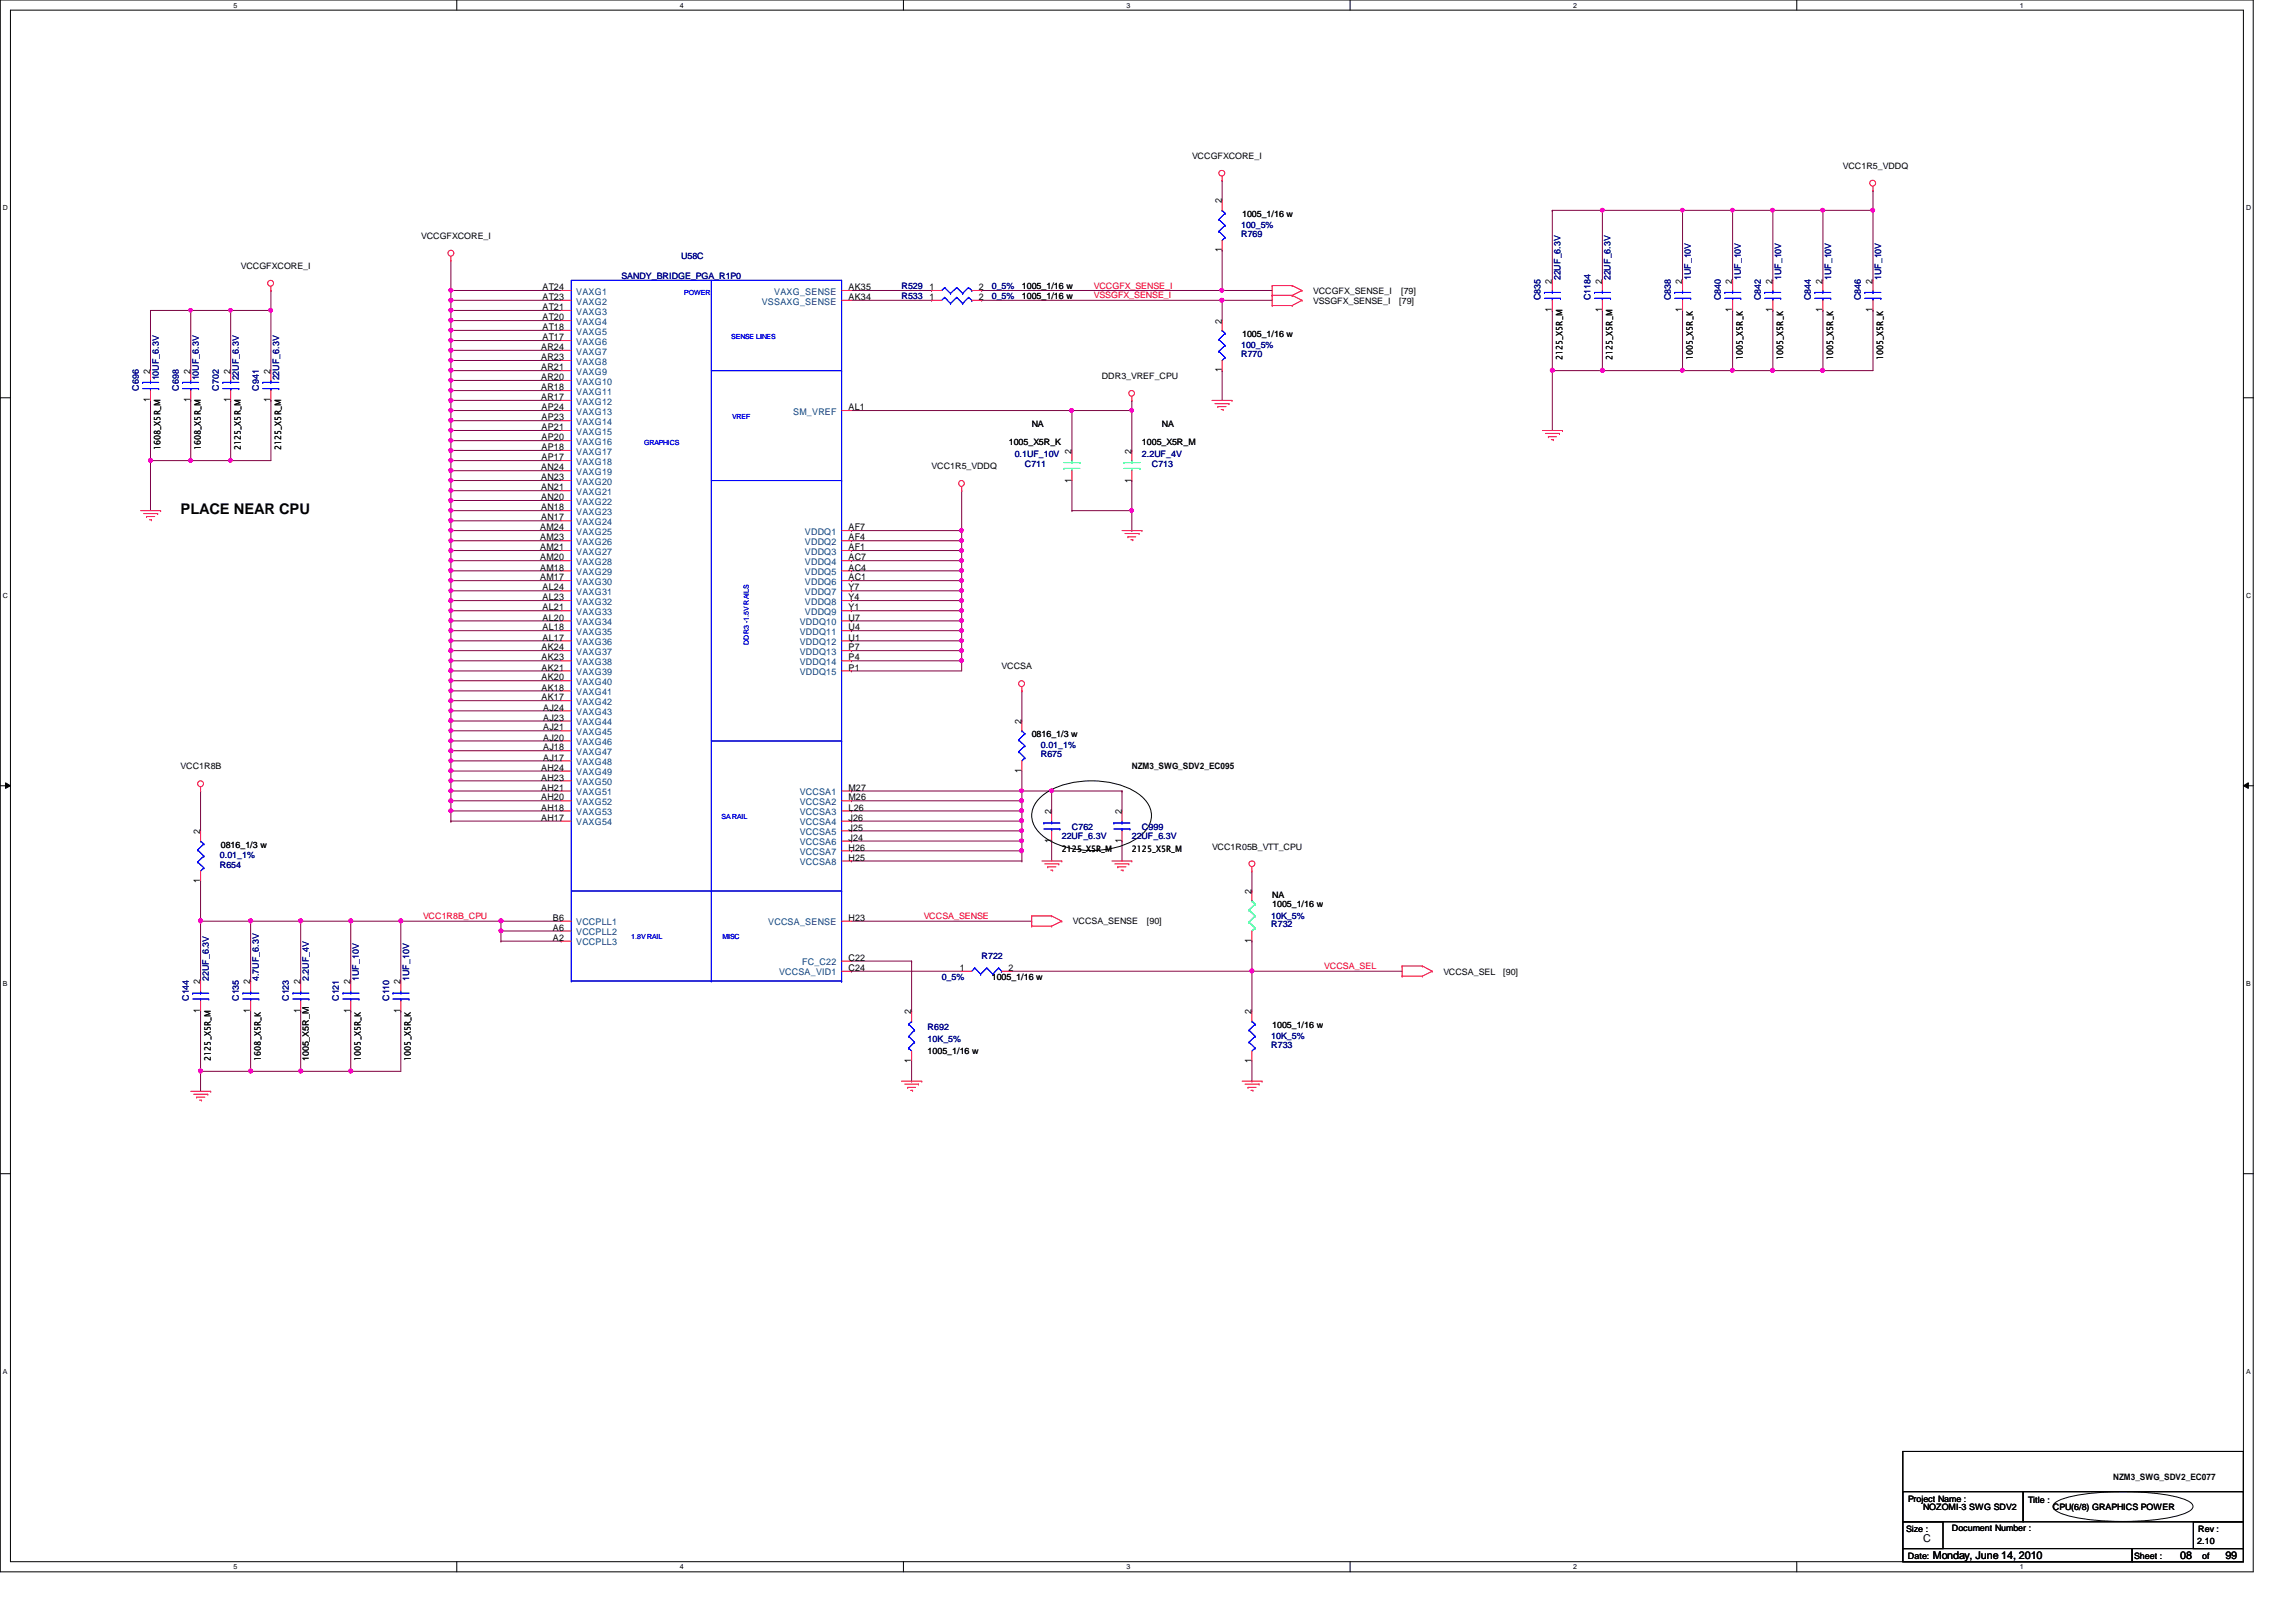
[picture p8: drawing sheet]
<svg xmlns="http://www.w3.org/2000/svg" width="297mm" height="210mm" viewBox="0 0 297 210" stroke-linecap="round" stroke-linejoin="round" font-family="sans-serif">
<defs><g id="words">
<text font-size="1.9" x="23.4" y="66.5">PLACE NEAR CPU</text>
<g font-size="1.4">
<text x="248.8" y="199.5">C</text>
<text x="250.1" y="201.7">Monday, June 14, 2010</text>
<text x="282.1" y="201.7">08</text>
<text x="287.9" y="201.7">99</text>
</g>
<g font-size="1.2">
<text x="158.1" y="26.3" transform="rotate(-90 158.1 26.3)">2</text>
<text x="158.1" y="32.6" transform="rotate(-90 158.1 32.6)">1</text>
<text x="70.2" y="37.5">AT24</text>
<text x="70.2" y="38.8">AT23</text>
<text x="70.2" y="40.1">AT21</text>
<text x="70.2" y="41.4">AT20</text>
<text x="109.8" y="38.8">AK34</text>
<text x="109.8" y="37.5">AK35</text>
<text x="120.3" y="37.5">1</text>
<text x="120.3" y="38.8">1</text>
<text x="126.6" y="37.5">2</text>
<text x="126.6" y="38.8">2</text>
<text x="158.1" y="41.9" transform="rotate(-90 158.1 41.9)">2</text>
<text x="200.8" y="40.4" transform="rotate(-90 200.8 40.4)">1</text>
<text x="200.8" y="36.7" transform="rotate(-90 200.8 36.7)">2</text>
<text x="207.3" y="40.4" transform="rotate(-90 207.3 40.4)">1</text>
<text x="207.3" y="36.7" transform="rotate(-90 207.3 36.7)">2</text>
<text x="217.6" y="40.4" transform="rotate(-90 217.6 40.4)">1</text>
<text x="217.6" y="36.7" transform="rotate(-90 217.6 36.7)">2</text>
<text x="224.1" y="40.4" transform="rotate(-90 224.1 40.4)">1</text>
<text x="224.1" y="36.7" transform="rotate(-90 224.1 36.7)">2</text>
<text x="229.3" y="40.4" transform="rotate(-90 229.3 40.4)">1</text>
<text x="229.3" y="36.7" transform="rotate(-90 229.3 36.7)">2</text>
<text x="235.8" y="40.4" transform="rotate(-90 235.8 40.4)">1</text>
<text x="235.8" y="36.7" transform="rotate(-90 235.8 36.7)">2</text>
<text x="242.3" y="40.4" transform="rotate(-90 242.3 40.4)">1</text>
<text x="242.3" y="36.7" transform="rotate(-90 242.3 36.7)">2</text>
<text x="70" y="45.3">AR24</text>
<text x="70" y="46.6">AR23</text>
<text x="70" y="47.9">AR21</text>
<text x="70.2" y="42.7">AT18</text>
<text x="70.2" y="44">AT17</text>
<text x="19.4" y="52.1" transform="rotate(-90 19.4 52.1)">1</text>
<text x="19.4" y="48.3" transform="rotate(-90 19.4 48.3)">2</text>
<text x="24.6" y="52.1" transform="rotate(-90 24.6 52.1)">1</text>
<text x="24.6" y="48.3" transform="rotate(-90 24.6 48.3)">2</text>
<text x="29.8" y="52.1" transform="rotate(-90 29.8 52.1)">1</text>
<text x="29.8" y="48.3" transform="rotate(-90 29.8 48.3)">2</text>
<text x="35" y="52.1" transform="rotate(-90 35 52.1)">1</text>
<text x="35" y="48.3" transform="rotate(-90 35 48.3)">2</text>
<text x="70" y="49.2">AR20</text>
<text x="70" y="50.5">AR18</text>
<text x="70" y="51.8">AR17</text>
<text x="70.1" y="53.1">AP24</text>
<text x="109.8" y="53.1">AL1</text>
<text x="158.1" y="48.2" transform="rotate(-90 158.1 48.2)">1</text>
<text x="70.1" y="54.4">AP23</text>
<text x="70.1" y="55.7">AP21</text>
<text x="70.1" y="57">AP20</text>
<text x="70.1" y="58.3">AP18</text>
<text x="70.1" y="59.6">AP17</text>
<text x="138.6" y="58.7" transform="rotate(-90 138.6 58.7)">2</text>
<text x="146.4" y="58.7" transform="rotate(-90 146.4 58.7)">2</text>
<text x="70" y="60.9">AN24</text>
<text x="70" y="62.1">AN23</text>
<text x="70" y="63.5">AN21</text>
<text x="70" y="64.7">AN20</text>
<text x="138.6" y="62.4" transform="rotate(-90 138.6 62.4)">1</text>
<text x="146.4" y="62.4" transform="rotate(-90 146.4 62.4)">1</text>
<text x="69.9" y="68.6">AM24</text>
<text x="69.9" y="69.9">AM23</text>
<text x="69.9" y="71.2">AM21</text>
<text x="70" y="66">AN18</text>
<text x="70" y="67.4">AN17</text>
<text x="109.8" y="68.6">AF7</text>
<text x="109.8" y="69.9">AF4</text>
<text x="109.8" y="71.2">AF1</text>
<text x="69.9" y="72.5">AM20</text>
<text x="69.9" y="73.8">AM18</text>
<text x="69.9" y="75.1">AM17</text>
<text x="70.2" y="76.4">AL24</text>
<text x="70.2" y="77.7">AL23</text>
<text x="109.8" y="72.5">AC7</text>
<text x="109.8" y="73.8">AC4</text>
<text x="109.8" y="75.1">AC1</text>
<text x="109.8" y="76.4">Y7</text>
<text x="109.8" y="77.7">Y4</text>
<text x="70.2" y="79">AL21</text>
<text x="70.2" y="80.3">AL20</text>
<text x="70.2" y="81.6">AL18</text>
<text x="70.2" y="82.9">AL17</text>
<text x="109.8" y="81.6">U4</text>
<text x="109.8" y="82.9">U1</text>
<text x="109.8" y="79">Y1</text>
<text x="109.8" y="80.3">U7</text>
<text x="70.1" y="84.2">AK24</text>
<text x="70.1" y="85.5">AK23</text>
<text x="70.1" y="86.8">AK21</text>
<text x="70.1" y="88.1">AK20</text>
<text x="70.1" y="89.4">AK18</text>
<text x="109.8" y="84.2">P7</text>
<text x="109.8" y="85.5">P4</text>
<text x="109.8" y="86.8">P1</text>
<text x="70.1" y="90.6">AK17</text>
<text x="70.3" y="91.9">AJ24</text>
<text x="70.3" y="93.3">AJ23</text>
<text x="70.3" y="94.5">AJ21</text>
<text x="70.3" y="95.8">AJ20</text>
<text x="132.2" y="93.7" transform="rotate(-90 132.2 93.7)">2</text>
<text x="70" y="99.7">AH24</text>
<text x="70" y="101">AH23</text>
<text x="70.3" y="97.1">AJ18</text>
<text x="70.3" y="98.4">AJ17</text>
<text x="132.2" y="100" transform="rotate(-90 132.2 100)">1</text>
<text x="25.9" y="107.9" transform="rotate(-90 25.9 107.9)">2</text>
<text x="70" y="102.3">AH21</text>
<text x="70" y="103.6">AH20</text>
<text x="70" y="104.9">AH18</text>
<text x="70" y="106.2">AH17</text>
<text x="109.8" y="102.3">M27</text>
<text x="109.8" y="103.6">M26</text>
<text x="109.8" y="104.9">L26</text>
<text x="109.8" y="106.2">J26</text>
<text x="109.8" y="107.5">J25</text>
<text x="136" y="105.4" transform="rotate(-90 136 105.4)">2</text>
<text x="145.1" y="105.4" transform="rotate(-90 145.1 105.4)">2</text>
<text x="109.8" y="108.8">J24</text>
<text x="109.8" y="110.1">H26</text>
<text x="109.8" y="111.4">H25</text>
<text x="136" y="109.1" transform="rotate(-90 136 109.1)">1</text>
<text x="145.1" y="109.1" transform="rotate(-90 145.1 109.1)">1</text>
<text x="25.9" y="114.3" transform="rotate(-90 25.9 114.3)">1</text>
<text x="71.5" y="119.2">B6</text>
<text x="109.8" y="119.2">H23</text>
<text x="161.9" y="115.7" transform="rotate(-90 161.9 115.7)">2</text>
<text x="71.5" y="120.4">A6</text>
<text x="71.5" y="121.8">A2</text>
<text x="109.8" y="125.6">C24</text>
<text x="109.8" y="124.3">C22</text>
<text x="124.2" y="125.6">1</text>
<text x="130.5" y="125.6">2</text>
<text x="161.9" y="122" transform="rotate(-90 161.9 122)">1</text>
<text x="25.9" y="131.1" transform="rotate(-90 25.9 131.1)">1</text>
<text x="25.9" y="127.4" transform="rotate(-90 25.9 127.4)">2</text>
<text x="32.4" y="131.1" transform="rotate(-90 32.4 131.1)">1</text>
<text x="32.4" y="127.4" transform="rotate(-90 32.4 127.4)">2</text>
<text x="38.9" y="131.1" transform="rotate(-90 38.9 131.1)">1</text>
<text x="38.9" y="127.4" transform="rotate(-90 38.9 127.4)">2</text>
<text x="45.3" y="131.1" transform="rotate(-90 45.3 131.1)">1</text>
<text x="45.3" y="127.4" transform="rotate(-90 45.3 127.4)">2</text>
<text x="51.8" y="131.1" transform="rotate(-90 51.8 131.1)">1</text>
<text x="51.8" y="127.4" transform="rotate(-90 51.8 127.4)">2</text>
<text x="117.9" y="131.3" transform="rotate(-90 117.9 131.3)">2</text>
<text x="161.9" y="131.3" transform="rotate(-90 161.9 131.3)">2</text>
<text x="117.9" y="137.5" transform="rotate(-90 117.9 137.5)">1</text>
<text x="161.9" y="137.5" transform="rotate(-90 161.9 137.5)">1</text>
</g>
<g font-size="1.2" fill="#004080">
<text x="74.5" y="38.1">VAXG1</text>
<text x="74.5" y="39.4">VAXG2</text>
<text x="74.5" y="40.7">VAXG3</text>
<text x="98.5" y="39.4">VSSAXG_SENSE</text>
<text x="100.2" y="38.1">VAXG_SENSE</text>
<text x="74.5" y="42">VAXG4</text>
<text x="74.5" y="43.3">VAXG5</text>
<text x="74.5" y="44.6">VAXG6</text>
<text x="74.5" y="45.9">VAXG7</text>
<text x="74.5" y="47.2">VAXG8</text>
<text x="74.5" y="48.5">VAXG9</text>
<text x="74.5" y="49.8">VAXG10</text>
<text x="74.5" y="51.1">VAXG11</text>
<text x="74.5" y="52.4">VAXG12</text>
<text x="74.5" y="53.7">VAXG13</text>
<text x="102.6" y="53.7">SM_VREF</text>
<text x="74.5" y="55">VAXG14</text>
<text x="74.5" y="56.3">VAXG15</text>
<text x="74.5" y="57.6">VAXG16</text>
<text x="74.5" y="58.8">VAXG17</text>
<text x="74.5" y="60.2">VAXG18</text>
<text x="74.5" y="61.5">VAXG19</text>
<text x="74.5" y="62.7">VAXG20</text>
<text x="74.5" y="64.1">VAXG21</text>
<text x="74.5" y="65.3">VAXG22</text>
<text x="74.5" y="66.6">VAXG23</text>
<text x="74.5" y="67.9">VAXG24</text>
<text x="74.5" y="69.2">VAXG25</text>
<text x="74.5" y="70.5">VAXG26</text>
<text x="74.5" y="71.8">VAXG27</text>
<text x="104.1" y="69.2">VDDQ1</text>
<text x="104.1" y="70.5">VDDQ2</text>
<text x="104.1" y="71.8">VDDQ3</text>
<text x="74.5" y="73.1">VAXG28</text>
<text x="74.5" y="74.4">VAXG29</text>
<text x="74.5" y="75.7">VAXG30</text>
<text x="74.5" y="77">VAXG31</text>
<text x="104.1" y="73.1">VDDQ4</text>
<text x="104.1" y="74.4">VDDQ5</text>
<text x="104.1" y="75.7">VDDQ6</text>
<text x="104.1" y="77">VDDQ7</text>
<text x="74.5" y="78.3">VAXG32</text>
<text x="74.5" y="79.6">VAXG33</text>
<text x="74.5" y="80.9">VAXG34</text>
<text x="74.5" y="82.2">VAXG35</text>
<text x="74.5" y="83.5">VAXG36</text>
<text x="103.5" y="82.2">VDDQ11</text>
<text x="103.5" y="83.5">VDDQ12</text>
<text x="103.5" y="80.9">VDDQ10</text>
<text x="104.1" y="78.3">VDDQ8</text>
<text x="104.1" y="79.6">VDDQ9</text>
<text x="74.5" y="84.8">VAXG37</text>
<text x="74.5" y="86.1">VAXG38</text>
<text x="74.5" y="87.4">VAXG39</text>
<text x="74.5" y="88.6">VAXG40</text>
<text x="74.5" y="90">VAXG41</text>
<text x="103.5" y="84.8">VDDQ13</text>
<text x="103.5" y="86.1">VDDQ14</text>
<text x="103.5" y="87.4">VDDQ15</text>
<text x="74.5" y="91.2">VAXG42</text>
<text x="74.5" y="92.5">VAXG43</text>
<text x="74.5" y="93.9">VAXG44</text>
<text x="74.5" y="95.1">VAXG45</text>
<text x="74.5" y="96.4">VAXG46</text>
<text x="74.5" y="97.7">VAXG47</text>
<text x="74.5" y="99">VAXG48</text>
<text x="74.5" y="100.3">VAXG49</text>
<text x="74.5" y="101.6">VAXG50</text>
<text x="74.5" y="102.9">VAXG51</text>
<text x="74.5" y="104.2">VAXG52</text>
<text x="74.5" y="105.5">VAXG53</text>
<text x="74.5" y="106.8">VAXG54</text>
<text x="103.5" y="102.9">VCCSA1</text>
<text x="103.5" y="104.2">VCCSA2</text>
<text x="103.5" y="105.5">VCCSA3</text>
<text x="103.5" y="106.8">VCCSA4</text>
<text x="103.5" y="108.1">VCCSA5</text>
<text x="103.5" y="109.4">VCCSA6</text>
<text x="103.5" y="110.7">VCCSA7</text>
<text x="103.5" y="112">VCCSA8</text>
<text x="74.5" y="119.8">VCCPLL1</text>
<text x="99.4" y="119.8">VCCSA_SENSE</text>
<text x="74.5" y="121">VCCPLL2</text>
<text x="74.5" y="122.3">VCCPLL3</text>
<text x="103.8" y="124.9">FC_C22</text>
<text x="100.8" y="126.2">VCCSA_VID1</text>
</g>
<g font-size="1.1">
<text x="154.2" y="20.5">VCCGFXCORE_I</text>
<text x="238.4" y="21.8">VCC1R5_VDDQ</text>
<text x="160.7" y="28.1">1005_1/16 w</text>
<text x="31.2" y="34.8">VCCGFXCORE_I</text>
<text x="54.5" y="30.9">VCCGFXCORE_I</text>
<text x="132.2" y="37.4">1005_1/16 w</text>
<text x="132.2" y="38.7">1005_1/16 w</text>
<text x="169.9" y="38.1">VCCGFX_SENSE_I</text>
<text x="169.9" y="39.3">VSSGFX_SENSE_I</text>
<text x="181" y="39.3">[79]</text>
<text x="181.3" y="38.1">[79]</text>
<text x="160.7" y="43.6">1005_1/16 w</text>
<text x="202.1" y="46.7" transform="rotate(-90 202.1 46.7)">2125_X5R_M</text>
<text x="208.6" y="46.7" transform="rotate(-90 208.6 46.7)">2125_X5R_M</text>
<text x="219" y="46.7" transform="rotate(-90 219 46.7)">1005_X5R_K</text>
<text x="225.5" y="46.7" transform="rotate(-90 225.5 46.7)">1005_X5R_K</text>
<text x="230.7" y="46.7" transform="rotate(-90 230.7 46.7)">1005_X5R_K</text>
<text x="237.1" y="46.7" transform="rotate(-90 237.1 46.7)">1005_X5R_K</text>
<text x="243.6" y="46.7" transform="rotate(-90 243.6 46.7)">1005_X5R_K</text>
<text x="142.5" y="49.1">DDR3_VREF_CPU</text>
<text x="20.8" y="58.3" transform="rotate(-90 20.8 58.3)">1608_X5R_M</text>
<text x="26" y="58.3" transform="rotate(-90 26 58.3)">1608_X5R_M</text>
<text x="31.2" y="58.3" transform="rotate(-90 31.2 58.3)">2125_X5R_M</text>
<text x="36.4" y="58.3" transform="rotate(-90 36.4 58.3)">2125_X5R_M</text>
<text x="130.5" y="57.6">1005_X5R_K</text>
<text x="133.5" y="55.2">NA</text>
<text x="147.7" y="57.6">1005_X5R_M</text>
<text x="150.3" y="55.2">NA</text>
<text x="120.5" y="60.7">VCC1R5_VDDQ</text>
<text x="129.6" y="86.6">VCCSA</text>
<text x="133.5" y="95.4">0816_1/3 w</text>
<text x="23.4" y="99.6">VCC1R8B</text>
<text x="146.4" y="99.5">NZM3_SWG_SDV2_EC095</text>
<text x="28.6" y="109.7">0816_1/3 w</text>
<text x="137.4" y="110.3">2125_X5R_M</text>
<text x="146.4" y="110.3">2125_X5R_M</text>
<text x="156.8" y="109.9">VCC1R05B_VTT_CPU</text>
<text x="138.8" y="119.6">VCCSA_SENSE</text>
<text x="148.4" y="119.6">[90]</text>
<text x="164.6" y="117.4">1005_1/16 w</text>
<text x="164.6" y="116.2">NA</text>
<text x="128.3" y="126.8">1005_1/16 w</text>
<text x="186.7" y="126.1">VCCSA_SEL</text>
<text x="194.5" y="126.1">[90]</text>
<text x="27.3" y="137.3" transform="rotate(-90 27.3 137.3)">2125_X5R_M</text>
<text x="33.7" y="137.3" transform="rotate(-90 33.7 137.3)">1608_X5R_K</text>
<text x="40" y="137.3" transform="rotate(-90 40 137.3)">1005_X5R_M</text>
<text x="46.7" y="137.3" transform="rotate(-90 46.7 137.3)">1005_X5R_K</text>
<text x="53.2" y="137.3" transform="rotate(-90 53.2 137.3)">1005_X5R_K</text>
<text x="120" y="136.4">1005_1/16 w</text>
<text x="164.6" y="133">1005_1/16 w</text>
<text x="273.4" y="191.5">NZM3_SWG_SDV2_EC077</text>
<text x="246.8" y="194.4">Project Name :</text>
<text x="248.8" y="195.4">NOZOMI-3 SWG SDV2</text>
<text x="262.4" y="194.5">Title :</text>
<text x="265.6" y="195.4">CPU(6/8) GRAPHICS POWER</text>
<text x="246.6" y="198.3">Size :</text>
<text x="246.8" y="201.8">Date:</text>
<text x="252.5" y="198.2">Document Number :</text>
<text x="276.1" y="201.8">Sheet :</text>
<text x="284.3" y="199.8">2.10</text>
<text x="284.4" y="198.3">Rev :</text>
<text x="284.9" y="201.8">of</text>
</g>
<g font-size="1.1" fill="#000080">
<text x="160.6" y="29.5">100_5%</text>
<text x="88.1" y="33.5">U58C</text>
<text x="160.6" y="30.6">R769</text>
<text x="80.4" y="36.1">SANDY_BRIDGE_PGA_R1P0</text>
<text x="116.6" y="37.4">R529</text>
<text x="116.6" y="38.7">R533</text>
<text x="128.3" y="37.4">0_5%</text>
<text x="128.3" y="38.7">0_5%</text>
<text x="199.3" y="38.9" transform="rotate(-90 199.3 38.9)">C835</text>
<text x="201.9" y="36.3" transform="rotate(-90 201.9 36.3)">22UF_6.3V</text>
<text x="205.8" y="38.9" transform="rotate(-90 205.8 38.9)">C1184</text>
<text x="208.4" y="36.3" transform="rotate(-90 208.4 36.3)">22UF_6.3V</text>
<text x="216.2" y="38.9" transform="rotate(-90 216.2 38.9)">C838</text>
<text x="218.7" y="36.3" transform="rotate(-90 218.7 36.3)">1UF_10V</text>
<text x="222.6" y="38.9" transform="rotate(-90 222.6 38.9)">C840</text>
<text x="225.2" y="36.3" transform="rotate(-90 225.2 36.3)">1UF_10V</text>
<text x="227.8" y="38.9" transform="rotate(-90 227.8 38.9)">C842</text>
<text x="230.4" y="36.3" transform="rotate(-90 230.4 36.3)">1UF_10V</text>
<text x="234.3" y="38.9" transform="rotate(-90 234.3 38.9)">C844</text>
<text x="236.9" y="36.3" transform="rotate(-90 236.9 36.3)">1UF_10V</text>
<text x="240.7" y="38.9" transform="rotate(-90 240.7 38.9)">C846</text>
<text x="243.4" y="36.3" transform="rotate(-90 243.4 36.3)">1UF_10V</text>
<text x="160.6" y="46.2">R770</text>
<text x="160.6" y="45">100_5%</text>
<text x="17.9" y="50.5" transform="rotate(-90 17.9 50.5)">C696</text>
<text x="20.5" y="49.2" transform="rotate(-90 20.5 49.2)">10UF_6.3V</text>
<text x="23.2" y="50.5" transform="rotate(-90 23.2 50.5)">C698</text>
<text x="25.7" y="49.2" transform="rotate(-90 25.7 49.2)">10UF_6.3V</text>
<text x="28.3" y="50.5" transform="rotate(-90 28.3 50.5)">C702</text>
<text x="30.9" y="49.2" transform="rotate(-90 30.9 49.2)">22UF_6.3V</text>
<text x="33.5" y="50.5" transform="rotate(-90 33.5 50.5)">C941</text>
<text x="36.1" y="49.2" transform="rotate(-90 36.1 49.2)">22UF_6.3V</text>
<text x="131.3" y="59.1">0.1UF_10V</text>
<text x="147.7" y="59.1">2.2UF_4V</text>
<text x="132.6" y="60.5">C711</text>
<text x="149" y="60.5">C713</text>
<text x="134.7" y="98">R675</text>
<text x="134.7" y="96.9">0.01_1%</text>
<text x="138.7" y="107.4">C762</text>
<text x="147.7" y="107.4">C999</text>
<text x="28.4" y="112.3">R654</text>
<text x="28.4" y="111.1">0.01_1%</text>
<text x="137.4" y="108.6">22UF_6.3V</text>
<text x="146.4" y="108.6">22UF_6.3V</text>
<text x="164.5" y="118.9">10K_5%</text>
<text x="127" y="124.2">R722</text>
<text x="164.5" y="120">R732</text>
<text x="24.4" y="129.5" transform="rotate(-90 24.4 129.5)">C144</text>
<text x="27" y="127" transform="rotate(-90 27 127)">22UF_6.3V</text>
<text x="30.9" y="129.5" transform="rotate(-90 30.9 129.5)">C135</text>
<text x="33.5" y="127" transform="rotate(-90 33.5 127)">4.7UF_6.3V</text>
<text x="37.4" y="129.5" transform="rotate(-90 37.4 129.5)">C123</text>
<text x="40" y="127" transform="rotate(-90 40 127)">2.2UF_4V</text>
<text x="43.9" y="129.5" transform="rotate(-90 43.9 129.5)">C121</text>
<text x="46.4" y="127" transform="rotate(-90 46.4 127)">1UF_10V</text>
<text x="50.3" y="129.5" transform="rotate(-90 50.3 129.5)">C110</text>
<text x="52.9" y="127" transform="rotate(-90 52.9 127)">1UF_10V</text>
<text x="121.8" y="126.8">0_5%</text>
<text x="120" y="133.3">R692</text>
<text x="120" y="134.8">10K_5%</text>
<text x="164.5" y="135.6">R733</text>
<text x="164.5" y="134.4">10K_5%</text>
</g>
<g font-size="1.1" fill="#f00">
<text x="141.5" y="37.3">VCCGFX_SENSE_I</text>
<text x="141.5" y="38.6">VSSGFX_SENSE_I</text>
<text x="54.7" y="119">VCC1R8B_CPU</text>
<text x="119.5" y="119">VCCSA_SENSE</text>
<text x="171.3" y="125.4">VCCSA_SEL</text>
</g>
<g font-size=".9">
<text x="30.2" y="1">5</text>
<text x="88" y="1">4</text>
<text x="145.8" y="1">3</text>
<text x="203.5" y="1">2</text>
<text x="261.3" y="1">1</text>
<text x=".4" y="27.2">D</text>
<text x="290.6" y="27.2">D</text>
<text x=".4" y="77.3">C</text>
<text x="290.6" y="77.3">C</text>
<text x=".4" y="127.6">B</text>
<text x="290.6" y="127.6">B</text>
<text x=".4" y="177.8">A</text>
<text x="290.6" y="177.8">A</text>
<text x="30.2" y="203.1">5</text>
<text x="88" y="203.1">4</text>
<text x="145.8" y="203.1">3</text>
<text x="203.5" y="203.1">2</text>
<text x="261.3" y="203.1">1</text>
</g>
<g font-size=".9" fill="#00f">
<text x="88.5" y="38.1">POWER</text>
<text x="94.6" y="43.8">SENSE LINES</text>
<text x="83.4" y="57.6">GRAPHICS</text>
<text x="94.7" y="54.2">VREF</text>
<text x="96.9" y="83.4" transform="rotate(-90 96.9 83.4)">DDR3 -1.5V RAILS</text>
<text x="93.3" y="106">SA RAIL</text>
<text x="81.7" y="121.5">1.8V RAIL</text>
<text x="93.5" y="121.5">MISC</text>
</g>
</g></defs>
<path d="M0 0h291.5v203.4h-291.5zM1.4 1.3h288.8v200.8h-288.8z" fill="none" stroke="#000" stroke-width=".13"/>
<g fill="#fff">
<path d="M30.2 .2h.5v1h-.5z"/>
<path d="M30.2 202.3h.5v1h-.5z"/>
</g>
<path d="M59.1 0v1.3M59.1 202.1v1.3" fill="none" stroke="#000" stroke-width=".13"/>
<g fill="#fff">
<path d="M88 .2h.5v1h-.5z"/>
<path d="M88 202.3h.5v1h-.5z"/>
</g>
<path d="M116.9 0v1.3M116.9 202.1v1.3" fill="none" stroke="#000" stroke-width=".13"/>
<g fill="#fff">
<path d="M145.8 .2h.5v1h-.5z"/>
<path d="M145.8 202.3h.5v1h-.5z"/>
</g>
<path d="M174.7 0v1.3M174.7 202.1v1.3" fill="none" stroke="#000" stroke-width=".13"/>
<g fill="#fff">
<path d="M203.5 .2h.5v1h-.5z"/>
<path d="M203.5 202.3h.5v1h-.5z"/>
</g>
<path d="M232.4 0v1.3M232.4 202.1v1.3" fill="none" stroke="#000" stroke-width=".13"/>
<g fill="#fff">
<path d="M261.3 .2h.5v1h-.5z"/>
<path d="M261.3 202.3h.5v1h-.5z"/>
<path d="M.4 26.4h.6v1h-.6z"/>
<path d="M290.6 26.4h.6v1h-.6z"/>
<path d="M.4 76.5h.6v1.1h-.6z"/>
<path d="M290.6 76.5h.6v1.1h-.6z"/>
</g>
<path d="M0 51.5h1.4M290.2 51.5h1.3" fill="none" stroke="#000" stroke-width=".13"/>
<g fill="#fff">
<path d="M.4 126.7h.6v1.1h-.6z"/>
<path d="M290.6 126.7h.6v1.1h-.6z"/>
</g>
<path d="M0 101.7h1.4M.7 101.3l.7 .4-.7 .3zM290.2 101.7l.7-.4v.7zM290.2 101.7h1.3" fill="none" stroke="#000" stroke-width=".13"/>
<path d="M.7 101.3l.7 .4-.7 .3zM290.2 101.7l.7-.4v.7z" fill="#000"/>
<g fill="#fff">
<path d="M.4 177h.5v1h-.5z"/>
<path d="M290.6 177h.5v1h-.5z"/>
</g>
<path d="M0 151.9h1.4M290.2 151.9h1.3" fill="none" stroke="#000" stroke-width=".13"/>
<path d="M58.3 40.2h.1M58.3 40.2h14.3" fill="none" stroke="#800040" stroke-width=".13"/>
<circle cx="58.3" cy="40.1" r=".25" fill="#f0f"/>
<circle cx="58.3" cy="40.1" r=".25" fill="none" stroke="#f0f" stroke-width=".13"/>
<path d="M58.3 41.5h.1M58.3 41.5h14.3" fill="none" stroke="#800040" stroke-width=".13"/>
<circle cx="58.3" cy="41.4" r=".26" fill="#f0f"/>
<circle cx="58.3" cy="41.4" r=".26" fill="none" stroke="#f0f" stroke-width=".13"/>
<path d="M58.3 42.8h.1M58.3 42.8h14.3" fill="none" stroke="#800040" stroke-width=".13"/>
<circle cx="58.3" cy="42.7" r=".25" fill="#f0f"/>
<circle cx="58.3" cy="42.7" r=".25" fill="none" stroke="#f0f" stroke-width=".13"/>
<path d="M58.3 44.1h.1M58.3 44.1h14.3" fill="none" stroke="#800040" stroke-width=".13"/>
<circle cx="58.3" cy="44" r=".25" fill="#f0f"/>
<circle cx="58.3" cy="44" r=".25" fill="none" stroke="#f0f" stroke-width=".13"/>
<path d="M58.3 45.3h.1M58.3 45.3h14.3" fill="none" stroke="#800040" stroke-width=".13"/>
<circle cx="58.3" cy="45.3" r=".26" fill="#f0f"/>
<circle cx="58.3" cy="45.3" r=".26" fill="none" stroke="#f0f" stroke-width=".13"/>
<path d="M58.3 46.7h.1M58.3 46.7h14.3" fill="none" stroke="#800040" stroke-width=".13"/>
<circle cx="58.3" cy="46.6" r=".25" fill="#f0f"/>
<circle cx="58.3" cy="46.6" r=".25" fill="none" stroke="#f0f" stroke-width=".13"/>
<path d="M58.3 48h.1M58.3 48h14.3" fill="none" stroke="#800040" stroke-width=".13"/>
<circle cx="58.3" cy="47.9" r=".26" fill="#f0f"/>
<circle cx="58.3" cy="47.9" r=".26" fill="none" stroke="#f0f" stroke-width=".13"/>
<path d="M58.3 37.6h.1M58.3 37.6h14.3M58.3 49.2h.1M58.3 50.5h.1M58.3 49.2h14.3M58.3 50.5h14.3" fill="none" stroke="#800040" stroke-width=".13"/>
<circle cx="58.3" cy="37.6" r=".25" fill="#f0f"/>
<circle cx="58.3" cy="37.6" r=".25" fill="none" stroke="#f0f" stroke-width=".13"/>
<path d="M58.3 54.4h.1M58.3 54.4h14.3" fill="none" stroke="#800040" stroke-width=".13"/>
<circle cx="58.3" cy="54.4" r=".26" fill="#f0f"/>
<circle cx="58.3" cy="54.4" r=".26" fill="none" stroke="#f0f" stroke-width=".13"/>
<path d="M58.3 55.7h.1M58.3 55.7h14.3" fill="none" stroke="#800040" stroke-width=".13"/>
<circle cx="58.3" cy="55.7" r=".25" fill="#f0f"/>
<circle cx="58.3" cy="55.7" r=".25" fill="none" stroke="#f0f" stroke-width=".13"/>
<path d="M58.3 57h.1M58.3 57h14.3" fill="none" stroke="#800040" stroke-width=".13"/>
<circle cx="58.3" cy="57" r=".25" fill="#f0f"/>
<circle cx="58.3" cy="57" r=".25" fill="none" stroke="#f0f" stroke-width=".13"/>
<path d="M58.3 58.3h.1M58.3 58.3h14.3" fill="none" stroke="#800040" stroke-width=".13"/>
<circle cx="58.3" cy="58.3" r=".26" fill="#f0f"/>
<circle cx="58.3" cy="58.3" r=".26" fill="none" stroke="#f0f" stroke-width=".13"/>
<path d="M58.3 59.6h.1M58.3 59.6h14.3" fill="none" stroke="#800040" stroke-width=".13"/>
<circle cx="58.3" cy="59.6" r=".25" fill="#f0f"/>
<circle cx="58.3" cy="59.6" r=".25" fill="none" stroke="#f0f" stroke-width=".13"/>
<path d="M58.3 60.9h.1M58.3 62.2h.1M58.3 60.9h14.3M58.3 62.2h14.3" fill="none" stroke="#800040" stroke-width=".13"/>
<circle cx="58.3" cy="62.2" r=".25" fill="#f0f"/>
<circle cx="58.3" cy="62.2" r=".25" fill="none" stroke="#f0f" stroke-width=".13"/>
<path d="M58.3 63.5h.1M58.3 63.5h14.3" fill="none" stroke="#800040" stroke-width=".13"/>
<circle cx="58.3" cy="63.5" r=".25" fill="#f0f"/>
<circle cx="58.3" cy="63.5" r=".25" fill="none" stroke="#f0f" stroke-width=".13"/>
<path d="M58.3 64.8h.1M58.3 64.8h14.3" fill="none" stroke="#800040" stroke-width=".13"/>
<circle cx="58.3" cy="64.8" r=".26" fill="#f0f"/>
<circle cx="58.3" cy="64.8" r=".26" fill="none" stroke="#f0f" stroke-width=".13"/>
<path d="M58.3 51.8h.1M58.3 53.1h.1M58.3 51.8h14.3M58.3 53.1h14.3M58.3 66.1h.1M58.3 66.1h14.3" fill="none" stroke="#800040" stroke-width=".13"/>
<circle cx="58.3" cy="66" r=".25" fill="#f0f"/>
<circle cx="58.3" cy="66" r=".25" fill="none" stroke="#f0f" stroke-width=".13"/>
<path d="M58.3 38.9h.1M58.3 38.9h14.3M58.3 70h.1M58.3 70h14.3" fill="none" stroke="#800040" stroke-width=".13"/>
<circle cx="58.3" cy="69.9" r=".25" fill="#f0f"/>
<circle cx="58.3" cy="69.9" r=".25" fill="none" stroke="#f0f" stroke-width=".13"/>
<path d="M58.3 71.2h.1M58.3 71.2h14.3" fill="none" stroke="#800040" stroke-width=".13"/>
<circle cx="58.3" cy="71.2" r=".26" fill="#f0f"/>
<circle cx="58.3" cy="71.2" r=".26" fill="none" stroke="#f0f" stroke-width=".13"/>
<path d="M58.3 72.6h.1M58.3 72.6h14.3" fill="none" stroke="#800040" stroke-width=".13"/>
<circle cx="58.3" cy="72.5" r=".25" fill="#f0f"/>
<circle cx="58.3" cy="72.5" r=".25" fill="none" stroke="#f0f" stroke-width=".13"/>
<path d="M58.3 73.9h.1M58.3 73.9h14.3" fill="none" stroke="#800040" stroke-width=".13"/>
<circle cx="58.3" cy="73.8" r=".26" fill="#f0f"/>
<circle cx="58.3" cy="73.8" r=".26" fill="none" stroke="#f0f" stroke-width=".13"/>
<path d="M58.3 75.1h.1M58.3 75.1h14.3" fill="none" stroke="#800040" stroke-width=".13"/>
<circle cx="58.3" cy="75.1" r=".25" fill="#f0f"/>
<circle cx="58.3" cy="75.1" r=".25" fill="none" stroke="#f0f" stroke-width=".13"/>
<path d="M58.3 76.5h.1M58.3 76.5h14.3" fill="none" stroke="#800040" stroke-width=".13"/>
<circle cx="58.3" cy="76.4" r=".25" fill="#f0f"/>
<circle cx="58.3" cy="76.4" r=".25" fill="none" stroke="#f0f" stroke-width=".13"/>
<path d="M58.3 77.7h.1M58.3 77.7h14.3" fill="none" stroke="#800040" stroke-width=".13"/>
<circle cx="58.3" cy="77.7" r=".26" fill="#f0f"/>
<circle cx="58.3" cy="77.7" r=".26" fill="none" stroke="#f0f" stroke-width=".13"/>
<path d="M58.3 79h.1M58.3 79h14.3" fill="none" stroke="#800040" stroke-width=".13"/>
<circle cx="58.3" cy="79" r=".25" fill="#f0f"/>
<circle cx="58.3" cy="79" r=".25" fill="none" stroke="#f0f" stroke-width=".13"/>
<path d="M58.3 80.3h.1M58.3 80.3h14.3" fill="none" stroke="#800040" stroke-width=".13"/>
<circle cx="58.3" cy="80.3" r=".26" fill="#f0f"/>
<circle cx="58.3" cy="80.3" r=".26" fill="none" stroke="#f0f" stroke-width=".13"/>
<path d="M58.3 67.4h.1M58.3 67.4h14.3" fill="none" stroke="#800040" stroke-width=".13"/>
<circle cx="58.3" cy="67.4" r=".26" fill="#f0f"/>
<circle cx="58.3" cy="67.4" r=".26" fill="none" stroke="#f0f" stroke-width=".13"/>
<path d="M58.3 84.2h.1M58.3 84.2h14.3" fill="none" stroke="#800040" stroke-width=".13"/>
<circle cx="58.3" cy="84.2" r=".26" fill="#f0f"/>
<circle cx="58.3" cy="84.2" r=".26" fill="none" stroke="#f0f" stroke-width=".13"/>
<path d="M58.3 85.5h.1M58.3 85.5h14.3" fill="none" stroke="#800040" stroke-width=".13"/>
<circle cx="58.3" cy="85.5" r=".25" fill="#f0f"/>
<circle cx="58.3" cy="85.5" r=".25" fill="none" stroke="#f0f" stroke-width=".13"/>
<path d="M58.3 86.8h.1M58.3 86.8h14.3" fill="none" stroke="#800040" stroke-width=".13"/>
<circle cx="58.3" cy="86.8" r=".26" fill="#f0f"/>
<circle cx="58.3" cy="86.8" r=".26" fill="none" stroke="#f0f" stroke-width=".13"/>
<path d="M58.3 88.1h.1M58.3 88.1h14.3" fill="none" stroke="#800040" stroke-width=".13"/>
<circle cx="58.3" cy="88.1" r=".25" fill="#f0f"/>
<circle cx="58.3" cy="88.1" r=".25" fill="none" stroke="#f0f" stroke-width=".13"/>
<path d="M58.3 89.4h.1M58.3 89.4h14.3" fill="none" stroke="#800040" stroke-width=".13"/>
<circle cx="58.3" cy="89.4" r=".25" fill="#f0f"/>
<circle cx="58.3" cy="89.4" r=".25" fill="none" stroke="#f0f" stroke-width=".13"/>
<path d="M58.3 90.7h.1M58.3 90.7h14.3" fill="none" stroke="#800040" stroke-width=".13"/>
<circle cx="58.3" cy="90.7" r=".26" fill="#f0f"/>
<circle cx="58.3" cy="90.7" r=".26" fill="none" stroke="#f0f" stroke-width=".13"/>
<path d="M58.3 92h.1M58.3 92h14.3" fill="none" stroke="#800040" stroke-width=".13"/>
<circle cx="58.3" cy="92" r=".25" fill="#f0f"/>
<circle cx="58.3" cy="92" r=".25" fill="none" stroke="#f0f" stroke-width=".13"/>
<path d="M58.3 93.3h.1M58.3 93.3h14.3" fill="none" stroke="#800040" stroke-width=".13"/>
<circle cx="58.3" cy="93.3" r=".26" fill="#f0f"/>
<circle cx="58.3" cy="93.3" r=".26" fill="none" stroke="#f0f" stroke-width=".13"/>
<path d="M58.3 94.6h.1M58.3 81.6h.1M58.3 94.6h14.3M58.3 81.6h14.3" fill="none" stroke="#800040" stroke-width=".13"/>
<circle cx="58.3" cy="81.6" r=".25" fill="#f0f"/>
<circle cx="58.3" cy="81.6" r=".25" fill="none" stroke="#f0f" stroke-width=".13"/>
<path d="M58.3 82.9h.1M58.3 82.9h14.3" fill="none" stroke="#800040" stroke-width=".13"/>
<circle cx="58.3" cy="82.9" r=".25" fill="#f0f"/>
<circle cx="58.3" cy="82.9" r=".25" fill="none" stroke="#f0f" stroke-width=".13"/>
<path d="M58.3 95.9h.1M58.3 95.9h14.3" fill="none" stroke="#800040" stroke-width=".13"/>
<circle cx="58.3" cy="95.9" r=".25" fill="#f0f"/>
<circle cx="58.3" cy="95.9" r=".25" fill="none" stroke="#f0f" stroke-width=".13"/>
<path d="M58.3 68.7h.1M58.3 68.7h14.3" fill="none" stroke="#800040" stroke-width=".13"/>
<circle cx="58.3" cy="68.6" r=".25" fill="#f0f"/>
<circle cx="58.3" cy="68.6" r=".25" fill="none" stroke="#f0f" stroke-width=".13"/>
<path d="M58.3 97.2h.1M58.3 97.2h14.3M58.3 101h.1M58.3 102.4h.1M58.3 103.6h.1M58.3 101h14.3M58.3 102.4h14.3M58.3 103.6h14.3" fill="none" stroke="#800040" stroke-width=".13"/>
<circle cx="58.3" cy="103.6" r=".26" fill="#f0f"/>
<circle cx="58.3" cy="103.6" r=".26" fill="none" stroke="#f0f" stroke-width=".13"/>
<path d="M58.3 104.9h.1M58.3 104.9h14.3" fill="none" stroke="#800040" stroke-width=".13"/>
<circle cx="58.3" cy="104.9" r=".25" fill="#f0f"/>
<circle cx="58.3" cy="104.9" r=".25" fill="none" stroke="#f0f" stroke-width=".13"/>
<path d="M110.1 71.2h.1M110.1 71.2h14.3M58.3 98.5h.1M58.3 99.8h.1M58.3 98.5h14.3M58.3 99.8h14.3M58.3 106.3h.1M58.3 106.3h14.3" fill="none" stroke="#800040" stroke-width=".13"/>
<path d="M124.2 71.1l.2-.1 .2 .1-.1 .3-.1 .1-.2-.1z" fill-rule="evenodd" fill="#f0f"/>
<path d="M124.2 71.1l.2-.1 .2 .1-.1 .3-.1 .1-.2-.1z" fill="none" stroke="#f0f" stroke-width=".13"/>
<path d="M110.1 72.6h.1M110.1 73.9h.1M110.1 75.1h.1M110.1 76.5h.1M110.1 77.7h.1M110.1 72.6h14.3M110.1 73.9h14.3M110.1 75.1h14.3M110.1 76.5h14.3M110.1 77.7h14.3" fill="none" stroke="#800040" stroke-width=".13"/>
<path d="M124.2 77.5h.2l.2 .1-.1 .3-.1 .1-.2-.1z" fill-rule="evenodd" fill="#f0f"/>
<path d="M124.2 77.5h.2l.2 .1-.1 .3-.1 .1-.2-.1z" fill="none" stroke="#f0f" stroke-width=".13"/>
<path d="M110.1 68.7h.1M110.1 68.7h14.3" fill="none" stroke="#800040" stroke-width=".13"/>
<path d="M124.2 68.5h.3l.1 .1-.1 .2-.1 .1-.2-.1z" fill-rule="evenodd" fill="#f0f"/>
<path d="M124.2 68.5h.3l.1 .1-.1 .2-.1 .1-.2-.1z" fill="none" stroke="#f0f" stroke-width=".13"/>
<path d="M110.1 70h.1M110.1 70h14.3" fill="none" stroke="#800040" stroke-width=".13"/>
<path d="M124.2 69.8h.3l.1 .1-.1 .2-.1 .1-.2-.1z" fill-rule="evenodd" fill="#f0f"/>
<path d="M124.2 69.8h.3l.1 .1-.1 .2-.1 .1-.2-.1z" fill="none" stroke="#f0f" stroke-width=".13"/>
<path d="M110.1 81.6h.1M110.1 81.6h14.3" fill="none" stroke="#800040" stroke-width=".13"/>
<path d="M124.2 81.4h.3l.1 .2-.1 .2h-.1h-.2z" fill-rule="evenodd" fill="#f0f"/>
<path d="M124.2 81.4h.3l.1 .2-.1 .2h-.1h-.2z" fill="none" stroke="#f0f" stroke-width=".13"/>
<path d="M110.1 82.9h.1M110.1 82.9h14.3" fill="none" stroke="#800040" stroke-width=".13"/>
<path d="M124.2 82.7h.3l.1 .2-.1 .2h-.1h-.2z" fill-rule="evenodd" fill="#f0f"/>
<path d="M124.2 82.7h.3l.1 .2-.1 .2h-.1h-.2z" fill="none" stroke="#f0f" stroke-width=".13"/>
<path d="M110.1 84.2h.1M110.1 84.2h14.3" fill="none" stroke="#800040" stroke-width=".13"/>
<path d="M124.2 84l.2-.1 .2 .2-.1 .3-.1 .1-.2-.1z" fill-rule="evenodd" fill="#f0f"/>
<path d="M124.2 84l.2-.1 .2 .2-.1 .3-.1 .1-.2-.1z" fill="none" stroke="#f0f" stroke-width=".13"/>
<path d="M110.1 79h.1M110.1 79h14.3M110.1 85.5h.1M110.1 86.8h.1M110.1 80.3h.1M110.1 85.5h14.3M110.1 86.8h14.3M110.1 80.3h14.3" fill="none" stroke="#800040" stroke-width=".13"/>
<path d="M124.2 80.1h.2l.2 .1-.1 .3-.1 .1-.2-.1z" fill-rule="evenodd" fill="#f0f"/>
<path d="M124.2 80.1h.2l.2 .1-.1 .3-.1 .1-.2-.1z" fill="none" stroke="#f0f" stroke-width=".13"/>
<path d="M110.1 104.9h.1M110.1 104.9h22.1" fill="none" stroke="#800040" stroke-width=".13"/>
<circle cx="132.2" cy="104.9" r=".25" fill="#f0f"/>
<circle cx="132.2" cy="104.9" r=".25" fill="none" stroke="#f0f" stroke-width=".13"/>
<path d="M110.1 106.3h.1M110.1 106.3h22.1" fill="none" stroke="#800040" stroke-width=".13"/>
<circle cx="132.2" cy="106.2" r=".26" fill="#f0f"/>
<circle cx="132.2" cy="106.2" r=".26" fill="none" stroke="#f0f" stroke-width=".13"/>
<path d="M110.1 107.5h.1M110.1 107.5h22.1" fill="none" stroke="#800040" stroke-width=".13"/>
<circle cx="132.2" cy="107.5" r=".25" fill="#f0f"/>
<circle cx="132.2" cy="107.5" r=".25" fill="none" stroke="#f0f" stroke-width=".13"/>
<path d="M110.1 108.8h.1M110.1 108.8h22.1" fill="none" stroke="#800040" stroke-width=".13"/>
<circle cx="132.2" cy="108.8" r=".25" fill="#f0f"/>
<circle cx="132.2" cy="108.8" r=".25" fill="none" stroke="#f0f" stroke-width=".13"/>
<path d="M110.1 110.1h.1M110.1 110.1h22.1" fill="none" stroke="#800040" stroke-width=".13"/>
<circle cx="132.2" cy="110.1" r=".26" fill="#f0f"/>
<circle cx="132.2" cy="110.1" r=".26" fill="none" stroke="#f0f" stroke-width=".13"/>
<path d="M124.4 85.5h.1M124.4 84.2h.1M124.4 84.2v2.6M110.1 111.4h.1M110.1 102.4h.1M110.1 103.6h.1M110.1 111.4h22.1M110.1 102.4h22.1M110.1 103.6h22.1" fill="none" stroke="#800040" stroke-width=".13"/>
<path d="M124.2 85.3h.3l.1 .2-.1 .1-.1 .1-.2-.1z" fill-rule="evenodd" fill="#f0f"/>
<path d="M124.2 85.3h.3l.1 .2-.1 .1-.1 .1-.2-.1z" fill="none" stroke="#f0f" stroke-width=".13"/>
<path d="M124.4 71.2h.1M124.4 77.7h.1M124.4 75.1h.1M124.4 71.2v1.4M124.4 75.1v1.4M124.4 77.7v1.3" fill="none" stroke="#800040" stroke-width=".13"/>
<path d="M124.2 74.9h.3l.1 .2-.1 .2-.1 .1-.2-.1z" fill-rule="evenodd" fill="#f0f"/>
<path d="M124.2 74.9h.3l.1 .2-.1 .2-.1 .1-.2-.1z" fill="none" stroke="#f0f" stroke-width=".13"/>
<path d="M124.4 76.5h.1M124.4 76.5v1.2" fill="none" stroke="#800040" stroke-width=".13"/>
<path d="M124.2 76.3h.3l.1 .1-.1 .2-.1 .1-.2-.1z" fill-rule="evenodd" fill="#f0f"/>
<path d="M124.2 76.3h.3l.1 .1-.1 .2-.1 .1-.2-.1z" fill="none" stroke="#f0f" stroke-width=".13"/>
<path d="M124.4 70h.1M124.4 73.9h.1M124.4 70v1.2M124.4 73.9v1.2M124.4 81.6h.1M124.4 81.6v1.3" fill="none" stroke="#800040" stroke-width=".13"/>
<path d="M124.2 73.6h.2l.2 .1-.1 .3-.1 .1-.2-.1z" fill-rule="evenodd" fill="#f0f"/>
<path d="M124.2 73.6h.2l.2 .1-.1 .3-.1 .1-.2-.1z" fill="none" stroke="#f0f" stroke-width=".13"/>
<path d="M124.4 79h.1M124.4 79v2.6M124.4 80.3h.1" fill="none" stroke="#800040" stroke-width=".13"/>
<path d="M124.2 78.8h.3l.1 .2-.1 .2h-.1h-.2z" fill-rule="evenodd" fill="#f0f"/>
<path d="M124.2 78.8h.3l.1 .2-.1 .2h-.1h-.2z" fill="none" stroke="#f0f" stroke-width=".13"/>
<path d="M124.4 68.7h.1M124.4 72.6h.1M124.4 68.7v1.3M124.4 72.6v1.3" fill="none" stroke="#800040" stroke-width=".13"/>
<path d="M124.2 72.4h.3l.1 .1-.1 .2-.1 .1-.2-.1z" fill-rule="evenodd" fill="#f0f"/>
<path d="M124.2 72.4h.3l.1 .1-.1 .2-.1 .1-.2-.1z" fill="none" stroke="#f0f" stroke-width=".13"/>
<g fill="none" stroke="#800040" stroke-width=".13">
<path d="M58.3 37.6h.1M58.3 33.7v3.9M58.3 38.9v2.6M58.3 40.2h.1M58.3 41.5h.1M58.3 66.1h.1M58.3 67.4h.1M58.3 79h.1M58.3 76.5h.1M58.3 64.8v2.6M58.3 75.1v1.4M58.3 77.7v1.3"/>
<path d="M124.4 63.5h.1M124.4 63.5v5.2M58.3 95.9h.1M58.3 86.8h.1M58.3 98.5h.1M58.3 85.5v1.3M58.3 94.6v1.3M58.3 97.2v1.3M124.4 82.9h.1M124.4 82.9v1.3M132.2 89.4h.1M132.2 89.4v3.9"/>
<path d="M58.3 103.6h.1M58.3 102.4v1.2M132.2 110.1h.1M132.2 111.4h.1M132.2 108.8h.1M132.2 107.5h.1M132.2 106.3h.1M132.2 104.9v6.5"/>
</g>
<circle cx="58.3" cy="98.4" r=".25" fill="#f0f"/>
<circle cx="58.3" cy="98.4" r=".25" fill="none" stroke="#f0f" stroke-width=".13"/>
<path d="M58.3 97.2h.1M58.3 95.9v1.3" fill="none" stroke="#800040" stroke-width=".13"/>
<circle cx="58.3" cy="97.2" r=".26" fill="#f0f"/>
<circle cx="58.3" cy="97.2" r=".26" fill="none" stroke="#f0f" stroke-width=".13"/>
<path d="M58.3 62.2h.1M58.3 60.9v1.3M58.3 88.1h.1M58.3 86.8v1.3M58.3 102.4h.1M58.3 101v1.4" fill="none" stroke="#800040" stroke-width=".13"/>
<circle cx="58.3" cy="102.3" r=".25" fill="#f0f"/>
<circle cx="58.3" cy="102.3" r=".25" fill="none" stroke="#f0f" stroke-width=".13"/>
<path d="M58.3 54.4h.1M58.3 53.1v1.3M58.3 75.1h.1M58.3 73.9v1.2M58.3 93.3h.1M58.3 89.4h.1M58.3 99.8h.1M58.3 88.1v1.3M58.3 92v1.3M58.3 98.5v1.3" fill="none" stroke="#800040" stroke-width=".13"/>
<circle cx="58.3" cy="99.7" r=".26" fill="#f0f"/>
<circle cx="58.3" cy="99.7" r=".26" fill="none" stroke="#f0f" stroke-width=".13"/>
<path d="M58.3 53.1h.1M58.3 51.8v1.3M58.3 64.8h.1M58.3 73.9h.1M58.3 63.5v1.3M58.3 72.6v1.3M58.3 81.6h.1M58.3 80.3v1.3M58.3 104.9h.1M58.3 106.3h.1M58.3 103.6v2.7" fill="none" stroke="#800040" stroke-width=".13"/>
<circle cx="58.3" cy="53.1" r=".25" fill="#f0f"/>
<circle cx="58.3" cy="53.1" r=".25" fill="none" stroke="#f0f" stroke-width=".13"/>
<path d="M58.3 59.6v1.3M58.3 60.9h.1" fill="none" stroke="#800040" stroke-width=".13"/>
<circle cx="58.3" cy="60.9" r=".26" fill="#f0f"/>
<circle cx="58.3" cy="60.9" r=".26" fill="none" stroke="#f0f" stroke-width=".13"/>
<path d="M58.3 50.5h.1M58.3 49.2v1.3" fill="none" stroke="#800040" stroke-width=".13"/>
<circle cx="58.3" cy="50.5" r=".25" fill="#f0f"/>
<circle cx="58.3" cy="50.5" r=".25" fill="none" stroke="#f0f" stroke-width=".13"/>
<g fill="none" stroke="#800040" stroke-width=".13">
<path d="M58.3 42.8h.1M58.3 57h.1M58.3 49.2h.1M58.3 41.5v1.3M58.3 48v1.2M58.3 55.7v1.3M58.3 77.7h.1M58.3 72.6h.1M58.3 71.2v1.4M58.3 76.5v1.2M58.3 79v1.3M58.3 85.5h.1"/>
<path d="M58.3 80.3h.1M58.3 84.2v1.3"/>
</g>
<circle cx="58.3" cy="49.2" r=".25" fill="#f0f"/>
<circle cx="58.3" cy="49.2" r=".25" fill="none" stroke="#f0f" stroke-width=".13"/>
<g fill="none" stroke="#800040" stroke-width=".13">
<path d="M58.3 48h.1M58.3 46.7h.1M58.3 45.3h.1M58.3 44.1h.1M58.3 55.7h.1M58.3 42.8v5.2M58.3 54.4v1.3M58.3 70h.1M58.3 68.7v1.3M58.3 92h.1M58.3 90.7v1.3M58.3 99.8v1.2"/>
<path d="M58.3 101h.1"/>
</g>
<circle cx="58.3" cy="101" r=".25" fill="#f0f"/>
<circle cx="58.3" cy="101" r=".25" fill="none" stroke="#f0f" stroke-width=".13"/>
<path d="M58.3 58.3h.1M58.3 57v1.3M58.3 71.2h.1M58.3 63.5h.1M58.3 62.2v1.3M58.3 70v1.2M58.3 84.2h.1M58.3 82.9h.1M58.3 94.6h.1M58.3 81.6v2.6M58.3 93.3v1.3" fill="none" stroke="#800040" stroke-width=".13"/>
<circle cx="58.3" cy="94.5" r=".25" fill="#f0f"/>
<circle cx="58.3" cy="94.5" r=".25" fill="none" stroke="#f0f" stroke-width=".13"/>
<path d="M58.3 38.9h.1M58.3 37.6v1.3M58.3 59.6h.1M58.3 58.3v1.3M58.3 68.7h.1M58.3 67.4v1.3M58.3 90.7h.1M58.3 89.4v1.3" fill="none" stroke="#800040" stroke-width=".13"/>
<circle cx="58.3" cy="38.9" r=".26" fill="#f0f"/>
<circle cx="58.3" cy="38.9" r=".26" fill="none" stroke="#f0f" stroke-width=".13"/>
<path d="M58.3 51.8h.1M58.3 50.5v1.3" fill="none" stroke="#800040" stroke-width=".13"/>
<circle cx="58.3" cy="51.8" r=".26" fill="#f0f"/>
<circle cx="58.3" cy="51.8" r=".26" fill="none" stroke="#f0f" stroke-width=".13"/>
<path d="M64.8 119.2h.1M64.8 119.2h7.8" fill="none" stroke="#800040" stroke-width=".13"/>
<circle cx="64.8" cy="119.2" r=".26" fill="#f0f"/>
<circle cx="64.8" cy="119.2" r=".26" fill="none" stroke="#f0f" stroke-width=".13"/>
<path d="M64.8 120.5h.1M64.8 120.5h7.8" fill="none" stroke="#800040" stroke-width=".13"/>
<circle cx="64.8" cy="120.4" r=".25" fill="#f0f"/>
<circle cx="64.8" cy="120.4" r=".25" fill="none" stroke="#f0f" stroke-width=".13"/>
<path d="M24.7 40.2h.1M24.7 40.2v7.8M51.9 119.2h.1M51.9 119.2h12.9M64.8 119.2h.1M64.8 119.2v2.6M64.8 121.8h.1M64.8 121.8h7.8M72.6 121.8h.1" fill="none" stroke="#800040" stroke-width=".13"/>
<path d="M24.5 40h.3l.1 .1-.1 .2-.2 .1-.1-.1z" fill-rule="evenodd" fill="#f0f"/>
<path d="M24.5 40h.3l.1 .1-.1 .2-.2 .1-.1-.1z" fill="none" stroke="#f0f" stroke-width=".13"/>
<path d="M19.5 40.2h.1M19.5 51.8h.1M19.5 59.6h.1M19.5 40.2v7.8M19.5 51.8v7.8M19.5 59.6h5.2M29.8 40.2h.1M29.8 40.2v7.8M35 40.2h.1M35 40.2v7.8" fill="none" stroke="#800040" stroke-width=".13"/>
<circle cx="19.5" cy="59.6" r=".25" fill="#f0f"/>
<circle cx="19.5" cy="59.6" r=".25" fill="none" stroke="#f0f" stroke-width=".13"/>
<path d="M29.8 51.8h.1M29.8 59.6h.1M29.8 51.8v7.8M29.8 59.6h5.2" fill="none" stroke="#800040" stroke-width=".13"/>
<path d="M29.6 59.4h.4l.1 .2-.1 .1-.2 .1-.2-.1z" fill-rule="evenodd" fill="#f0f"/>
<path d="M29.6 59.4h.4l.1 .2-.1 .1-.2 .1-.2-.1z" fill="none" stroke="#f0f" stroke-width=".13"/>
<path d="M19.5 59.6h.1M19.5 59.6v6.5M24.7 51.8h.1M24.7 51.8v7.8M35 51.8h.1M35 51.8v7.8" fill="none" stroke="#800040" stroke-width=".13"/>
<circle cx="19.5" cy="59.6" r=".25" fill="#f0f"/>
<circle cx="19.5" cy="59.6" r=".25" fill="none" stroke="#f0f" stroke-width=".13"/>
<path d="M29.8 40.2h.1M29.8 40.2h5.2" fill="none" stroke="#800040" stroke-width=".13"/>
<circle cx="35" cy="40.1" r=".25" fill="#f0f"/>
<circle cx="35" cy="40.1" r=".25" fill="none" stroke="#f0f" stroke-width=".13"/>
<path d="M29.6 40h.4l.1 .1-.1 .2-.2 .1-.2-.1z" fill-rule="evenodd" fill="#f0f"/>
<path d="M29.6 40h.4l.1 .1-.1 .2-.2 .1-.2-.1z" fill="none" stroke="#f0f" stroke-width=".13"/>
<path d="M35 37.6h.1M35 37.6v2.6M19.5 40.2h.1M19.5 40.2h10.3M24.7 40.2h.1M24.7 59.6h.1M24.7 59.6h5.1" fill="none" stroke="#800040" stroke-width=".13"/>
<path d="M24.5 59.4h.3l.1 .2-.1 .1-.2 .1-.1-.1z" fill-rule="evenodd" fill="#f0f"/>
<path d="M24.5 59.4h.3l.1 .2-.1 .1-.2 .1-.1-.1z" fill="none" stroke="#f0f" stroke-width=".13"/>
<path d="M25.9 119.2h.1M25.9 119.2v7.8M25.9 138.6h.1M25.9 138.6v2.6" fill="none" stroke="#800040" stroke-width=".13"/>
<circle cx="25.9" cy="138.6" r=".26" fill="#f0f"/>
<circle cx="25.9" cy="138.6" r=".26" fill="none" stroke="#f0f" stroke-width=".13"/>
<path d="M25.9 114h.1M25.9 102.4h.1M25.9 119.2h.1M25.9 102.4v5.1M25.9 114v5.2M25.9 119.2h6.5v7.8M32.4 127h.1" fill="none" stroke="#800040" stroke-width=".13"/>
<circle cx="25.9" cy="119.2" r=".26" fill="#f0f"/>
<circle cx="25.9" cy="119.2" r=".26" fill="none" stroke="#f0f" stroke-width=".13"/>
<path d="M25.9 138.6h.1M25.9 130.9h.1M25.9 138.6h13M25.9 130.9v7.7M32.4 138.6h.1M32.4 130.9v7.7M38.9 138.6h.1" fill="none" stroke="#800040" stroke-width=".13"/>
<circle cx="32.4" cy="138.6" r=".26" fill="#f0f"/>
<circle cx="32.4" cy="138.6" r=".26" fill="none" stroke="#f0f" stroke-width=".13"/>
<circle cx="38.9" cy="138.6" r=".26" fill="#f0f"/>
<circle cx="38.9" cy="138.6" r=".26" fill="none" stroke="#f0f" stroke-width=".13"/>
<path d="M38.9 130.9h.1M38.9 130.9v7.7M45.4 138.6h.1M45.4 138.6h6.5" fill="none" stroke="#800040" stroke-width=".13"/>
<circle cx="45.4" cy="138.6" r=".26" fill="#f0f"/>
<circle cx="45.4" cy="138.6" r=".26" fill="none" stroke="#f0f" stroke-width=".13"/>
<path d="M38.9 119.2h.1M38.9 119.2v7.8M45.4 130.9h.1M45.4 130.9v7.7" fill="none" stroke="#800040" stroke-width=".13"/>
<circle cx="38.9" cy="119.2" r=".26" fill="#f0f"/>
<circle cx="38.9" cy="119.2" r=".26" fill="none" stroke="#f0f" stroke-width=".13"/>
<path d="M32.4 119.2h.1M32.4 119.2h6.5" fill="none" stroke="#800040" stroke-width=".13"/>
<circle cx="32.4" cy="119.2" r=".26" fill="#f0f"/>
<circle cx="32.4" cy="119.2" r=".26" fill="none" stroke="#f0f" stroke-width=".13"/>
<path d="M45.4 119.2h.1M45.4 119.2v7.8" fill="none" stroke="#800040" stroke-width=".13"/>
<circle cx="45.4" cy="119.2" r=".26" fill="#f0f"/>
<circle cx="45.4" cy="119.2" r=".26" fill="none" stroke="#f0f" stroke-width=".13"/>
<path d="M38.9 119.2h.1M38.9 119.2h6.5M51.9 119.2h.1M51.9 119.2v7.8M51.9 130.9h.1M51.9 130.9v7.7" fill="none" stroke="#800040" stroke-width=".13"/>
<circle cx="51.9" cy="119.2" r=".26" fill="#f0f"/>
<circle cx="51.9" cy="119.2" r=".26" fill="none" stroke="#f0f" stroke-width=".13"/>
<g fill="none" stroke="#800040" stroke-width=".13">
<path d="M45.4 119.2h.1M45.4 119.2h6.5M110.1 119.2h23.4M133.5 119.2h.1M110.1 125.7h.1M110.1 125.7h14.3M110.1 124.4h7.8M117.9 124.4h.1M117.9 130.9h.1M117.9 139.9h.1M117.9 124.4v6.5M117.9 137.3v2.6"/>
<path d="M130.9 125.7h31.1M162 125.7h.1"/>
</g>
<circle cx="162" cy="125.6" r=".26" fill="#f0f"/>
<circle cx="162" cy="125.6" r=".26" fill="none" stroke="#f0f" stroke-width=".13"/>
<g fill="none" stroke="#800040" stroke-width=".13">
<path d="M110.1 37.6h10.4M110.1 38.9h10.4M120.5 37.6h.1M120.5 38.9h.1M158.1 23.3h.1M158.1 32.4h.1M158.1 37.6h.1M158.1 37.6h6.5M158.1 23.3v2.6M158.1 32.4v5.2M162 115.3h.1M162 112.7v2.6"/>
<path d="M162 121.8h.1M162 125.7h.1M162 139.9h.1M162 121.8v9.1M162 137.3v2.6M162 125.7h19.4"/>
</g>
<circle cx="158.1" cy="37.6" r=".25" fill="#f0f"/>
<circle cx="158.1" cy="37.6" r=".25" fill="none" stroke="#f0f" stroke-width=".13"/>
<path d="M158.1 38.9h.1M158.1 38.9v2.6M158.1 38.9h6.5" fill="none" stroke="#800040" stroke-width=".13"/>
<circle cx="158.1" cy="38.9" r=".26" fill="#f0f"/>
<circle cx="158.1" cy="38.9" r=".26" fill="none" stroke="#f0f" stroke-width=".13"/>
<path d="M200.8 27.2h.1M200.8 27.2v9.1M200.8 27.2h6.5M242.3 27.2h.1M242.3 27.2v9.1M158.1 48h.1M158.1 48v3.8" fill="none" stroke="#800040" stroke-width=".13"/>
<circle cx="242.3" cy="27.2" r=".25" fill="#f0f"/>
<circle cx="242.3" cy="27.2" r=".25" fill="none" stroke="#f0f" stroke-width=".13"/>
<path d="M235.8 27.2h.1M235.8 27.2v9.1M235.8 27.2h6.5" fill="none" stroke="#800040" stroke-width=".13"/>
<circle cx="235.8" cy="27.2" r=".25" fill="#f0f"/>
<circle cx="235.8" cy="27.2" r=".25" fill="none" stroke="#f0f" stroke-width=".13"/>
<path d="M229.4 27.2h.1M229.4 27.2v9.1M229.4 27.2h6.4" fill="none" stroke="#800040" stroke-width=".13"/>
<circle cx="229.3" cy="27.2" r=".25" fill="#f0f"/>
<circle cx="229.3" cy="27.2" r=".25" fill="none" stroke="#f0f" stroke-width=".13"/>
<path d="M224.2 27.2h.1M224.2 27.2v9.1M224.2 27.2h5.2" fill="none" stroke="#800040" stroke-width=".13"/>
<path d="M224 27h.3l.1 .2-.1 .2h-.2h-.1z" fill-rule="evenodd" fill="#f0f"/>
<path d="M224 27h.3l.1 .2-.1 .2h-.2h-.1z" fill="none" stroke="#f0f" stroke-width=".13"/>
<path d="M217.7 27.2h.1M217.7 27.2v9.1M217.7 27.2h6.5" fill="none" stroke="#800040" stroke-width=".13"/>
<path d="M217.5 27h.3l.1 .2-.1 .2h-.2h-.1z" fill-rule="evenodd" fill="#f0f"/>
<path d="M217.5 27h.3l.1 .2-.1 .2h-.2h-.1z" fill="none" stroke="#f0f" stroke-width=".13"/>
<path d="M207.3 27.2h.1M207.3 27.2v9.1M207.3 27.2h10.4" fill="none" stroke="#800040" stroke-width=".13"/>
<circle cx="207.3" cy="27.2" r=".25" fill="#f0f"/>
<circle cx="207.3" cy="27.2" r=".25" fill="none" stroke="#f0f" stroke-width=".13"/>
<path d="M200.8 40.2h.1M200.8 48h.1M200.8 40.2v7.8M200.8 48h6.5" fill="none" stroke="#800040" stroke-width=".13"/>
<circle cx="207.3" cy="47.9" r=".26" fill="#f0f"/>
<circle cx="207.3" cy="47.9" r=".26" fill="none" stroke="#f0f" stroke-width=".13"/>
<circle cx="200.8" cy="47.9" r=".26" fill="#f0f"/>
<circle cx="200.8" cy="47.9" r=".26" fill="none" stroke="#f0f" stroke-width=".13"/>
<path d="M207.3 40.2h.1M207.3 48h.1M207.3 40.2v7.8M217.7 40.2h.1M217.7 40.2v7.8h-10.4" fill="none" stroke="#800040" stroke-width=".13"/>
<path d="M217.5 47.7h.1l.2 .1v.3l-.2 .1-.1-.1z" fill-rule="evenodd" fill="#f0f"/>
<path d="M217.5 47.7h.1l.2 .1v.3l-.2 .1-.1-.1z" fill="none" stroke="#f0f" stroke-width=".13"/>
<path d="M217.7 48h.1M217.7 48h6.5M235.8 40.2h.1M235.8 40.2v7.8M242.3 40.2h.1M242.3 40.2v7.8" fill="none" stroke="#800040" stroke-width=".13"/>
<circle cx="235.8" cy="47.9" r=".26" fill="#f0f"/>
<circle cx="235.8" cy="47.9" r=".26" fill="none" stroke="#f0f" stroke-width=".13"/>
<path d="M229.4 40.2h.1M229.4 40.2v7.8" fill="none" stroke="#800040" stroke-width=".13"/>
<circle cx="229.3" cy="47.9" r=".26" fill="#f0f"/>
<circle cx="229.3" cy="47.9" r=".26" fill="none" stroke="#f0f" stroke-width=".13"/>
<path d="M224.2 40.2h.1M224.2 40.2v7.8" fill="none" stroke="#800040" stroke-width=".13"/>
<path d="M224 47.7h.1l.2 .1v.3l-.2 .1-.1-.1z" fill-rule="evenodd" fill="#f0f"/>
<path d="M224 47.7h.1l.2 .1v.3l-.2 .1-.1-.1z" fill="none" stroke="#f0f" stroke-width=".13"/>
<path d="M242.3 24.6h.1M242.3 24.6v2.6M110.1 53.1h28.6M138.7 53.1h.1M200.8 48h.1M200.8 48v7.7M224.2 48h.1M224.2 48h18.1M229.4 48h.1M235.8 48h.1" fill="none" stroke="#800040" stroke-width=".13"/>
<circle cx="138.6" cy="53.1" r=".25" fill="#f0f"/>
<circle cx="138.6" cy="53.1" r=".25" fill="none" stroke="#f0f" stroke-width=".13"/>
<path d="M138.7 53.1h.1M138.7 53.1v5.2M138.7 53.1h7.7M146.4 51.8h.1M146.4 53.1h.1M146.4 51.8v1.3" fill="none" stroke="#800040" stroke-width=".13"/>
<path d="M146.2 52.9h.4v.2v.2h-.2h-.2z" fill-rule="evenodd" fill="#f0f"/>
<path d="M146.2 52.9h.4v.2v.2h-.2h-.2z" fill="none" stroke="#f0f" stroke-width=".13"/>
<path d="M146.4 58.3h.1M146.4 53.1v5.2M138.7 66.1h.1M138.7 62.2v3.9M138.7 66.1h7.7M146.4 66.1h.1M146.4 62.2h.1M146.4 62.2v3.9" fill="none" stroke="#800040" stroke-width=".13"/>
<path d="M146.2 65.9h.4v.1v.2l-.2 .1-.2-.1z" fill-rule="evenodd" fill="#f0f"/>
<path d="M146.2 65.9h.4v.1v.2l-.2 .1-.2-.1z" fill="none" stroke="#f0f" stroke-width=".13"/>
<path d="M127 37.6h.1M127 38.9h.1M127 37.6h31.1M127 38.9h31.1M146.4 68.7h.1M146.4 66.1v2.6M132.2 99.8v2.6M132.2 102.4h.1M38.9 138.6h.1M38.9 138.6h6.5" fill="none" stroke="#800040" stroke-width=".13"/>
<circle cx="132.2" cy="102.3" r=".25" fill="#f0f"/>
<circle cx="132.2" cy="102.3" r=".25" fill="none" stroke="#f0f" stroke-width=".13"/>
<path d="M132.2 103.6h.1M132.2 102.4v1.2" fill="none" stroke="#800040" stroke-width=".13"/>
<circle cx="132.2" cy="103.6" r=".26" fill="#f0f"/>
<circle cx="132.2" cy="103.6" r=".26" fill="none" stroke="#f0f" stroke-width=".13"/>
<path d="M132.2 104.9h.1M132.2 103.6v1.3" fill="none" stroke="#800040" stroke-width=".13"/>
<circle cx="132.2" cy="104.9" r=".25" fill="#f0f"/>
<circle cx="132.2" cy="104.9" r=".25" fill="none" stroke="#f0f" stroke-width=".13"/>
<path d="M132.2 102.4h3.9M136.1 102.4h.1M136.1 102.4v2.5" fill="none" stroke="#800040" stroke-width=".13"/>
<circle cx="136.1" cy="102.3" r=".25" fill="#f0f"/>
<circle cx="136.1" cy="102.3" r=".25" fill="none" stroke="#f0f" stroke-width=".13"/>
<path d="M136.1 108.8h.1M136.1 108.8v2.6M136.1 102.4h9.1M145.2 108.8h.1M145.2 102.4h.1M145.2 102.4v2.5M145.2 108.8v2.6" fill="none" stroke="#800040" stroke-width=".13"/>
<g fill="none" stroke="#f00" stroke-width=".13">
<path d="M35 37.6h.1M35 37.1v.5M58.3 33.7h.1M58.3 33.2v.5M72.6 38.9h1.3M72.6 37.6h1.3M108.9 38.9h1.2M108.9 37.6h1.2M120.5 38.9h1.3M120.5 37.6h1.3M125.7 38.9h1.3M125.7 37.6h1.3"/>
<path d="M158.1 23.3h.1M158.1 22.8v.5M158.1 25.9v1.3M158.1 31.1v1.3M164.6 37h.1M164.6 38.2h.1M164.6 39.5h.1M164.6 37h2.6M164.6 37v2.5M164.6 38.2h2.6M164.6 39.5h2.6M167.2 37h.1"/>
<path d="M167.2 38.2h.1M167.2 39.5h.1M167.2 37l1.2 .6M167.2 38.2l1.2 .7M168.4 37.6h.1M168.4 38.9h.1M168.4 37.6l-1.2 .6M168.4 38.9l-1.2 .6M200.8 36.3v1.3M200.8 38.9v1.3M207.3 36.3v1.3M207.3 38.9v1.3"/>
<path d="M217.7 36.3v1.3M217.7 38.9v1.3M224.2 36.3v1.3M224.2 38.9v1.3M229.4 36.3v1.3M229.4 38.9v1.3M235.8 36.3v1.3M235.8 38.9v1.3M242.3 24.6h.1M242.3 24.1v.5M242.3 36.3v1.3M242.3 38.9v1.3"/>
<path d="M19.5 48v1.2M19.5 50.5v1.3M24.7 48v1.2M24.7 50.5v1.3M29.8 48v1.2M29.8 50.5v1.3M35 48v1.2M35 50.5v1.3M72.6 51.8h1.3M72.6 55.7h1.3M72.6 53.1h1.3M72.6 40.2h1.3"/>
<path d="M72.6 41.5h1.3M72.6 42.8h1.3M72.6 44.1h1.3M72.6 45.3h1.3M72.6 46.7h1.3M72.6 48h1.3M72.6 49.2h1.3M72.6 50.5h1.3M72.6 54.4h1.3M72.6 57h1.3M72.6 58.3h1.3M72.6 59.6h1.3"/>
<path d="M108.9 53.1h1.2M138.7 58.3v1.3M146.4 51.8h.1M146.4 51.3v.5M146.4 58.3v1.3M156.8 51.8h2.6M157.2 52.2h1.8M157.6 52.6h.1M157.6 52.6h1M158 53h.2M158.1 41.5v1.3M158.1 46.7v1.3"/>
<path d="M158.2 53h.1M159 52.2h.1M159.4 51.8h.1M199.6 55.7h2.5M199.9 56.1h1.9M200.3 56.5h.1M200.3 56.5h1.1M200.7 56.9h.3M201 56.9h.1M201.8 56.1h.1M202.1 55.7h.1M18.2 66.1h2.6"/>
<path d="M18.6 66.5h1.8M19 66.8h.1M19 66.8h1M19.3 67.3h.3M19.6 67.3h.1M20.4 66.5h.1M20.8 66.1h.1M72.6 66.1h1.3M72.6 68.7h1.3M72.6 60.9h1.3M72.6 62.2h1.3M72.6 63.5h1.3"/>
<path d="M72.6 64.8h1.3M72.6 67.4h1.3M72.6 70h1.3M72.6 71.2h1.3M72.6 72.6h1.3M72.6 73.9h1.3M72.6 75.1h1.3M72.6 76.5h1.3M72.6 77.7h1.3M72.6 79h1.3M108.9 68.7h1.2M108.9 70h1.2"/>
<path d="M108.9 71.2h1.2M108.9 72.6h1.2M108.9 73.9h1.2M108.9 75.1h1.2M108.9 76.5h1.2M108.9 77.7h1.2M108.9 79h1.2M124.4 63.5h.1M124.4 63v.5M138.7 60.9v1.3M145.2 68.7h2.5M145.5 69h1.9"/>
<path d="M145.9 69.5h.1M145.9 69.5h1M146.3 69.8h.3M146.4 60.9v1.3M146.6 69.8h.1M147.4 69h.1M147.7 68.7h.1M72.6 80.3h1.3M72.6 81.6h1.3M72.6 82.9h1.3M72.6 84.2h1.3M72.6 85.5h1.3"/>
<path d="M72.6 86.8h1.3M72.6 88.1h1.3M72.6 89.4h1.3M72.6 90.7h1.3M72.6 92h1.3M72.6 93.3h1.3M72.6 94.6h1.3M72.6 95.9h1.3M72.6 97.2h1.3M72.6 98.5h1.3M72.6 99.8h1.3M108.9 80.3h1.2"/>
<path d="M108.9 81.6h1.2M108.9 82.9h1.2M108.9 84.2h1.2M108.9 85.5h1.2M108.9 86.8h1.2M132.2 89.4h.1M132.2 88.9v.5M132.2 93.3v1.3M132.2 98.5v1.3M25.9 102.4h.1M25.9 101.9v.5M25.9 107.5v1.3"/>
<path d="M25.9 112.7v1.3M72.6 101h1.3M72.6 102.4h1.3M72.6 103.6h1.3M72.6 104.9h1.3M72.6 106.3h1.3M72.6 119.2h1.3M108.9 111.4h1.2M108.9 102.4h1.2M108.9 103.6h1.2M108.9 104.9h1.2M108.9 106.3h1.2"/>
<path d="M108.9 119.2h1.2M108.9 107.5h1.2M108.9 108.8h1.2M108.9 110.1h1.2M133.5 118.5h.1M133.5 119.8h.1M133.5 118.5h2.6M133.5 118.5v1.3M133.5 119.8h2.6M134.8 111.4h2.6M135.2 111.8h1.8M135.5 112.2h.1"/>
<path d="M135.5 112.2h1.1M135.9 112.6h.3M136.1 118.5h.1M136.1 119.8h.1M136.1 118.5l1.3 .7M136.1 104.9v1.4M136.1 107.5v1.3M136.2 112.6h.1M137 111.8h.1M137.4 119.2h.1M137.4 111.4h.1M137.4 119.2l-1.3 .6"/>
<path d="M143.8 111.4h2.6M144.2 111.8h1.8M144.6 112.2h.1M144.6 112.2h1.1M145 112.6h.3M145.2 104.9v1.4M145.2 107.5v1.3M145.3 112.6h.1M146 111.8h.1M146.4 111.4h.1M162 112.7h.1M162 112.2v.5"/>
<path d="M162 115.3v1.3M25.9 127v1.3M25.9 129.5v1.4M32.4 127v1.3M32.4 129.5v1.4M38.9 127v1.3M38.9 129.5v1.4M45.4 127v1.3M45.4 129.5v1.4M51.9 127v1.3M51.9 129.5v1.4M72.6 120.5h1.3"/>
<path d="M72.6 121.8h1.3M108.9 125.7h1.2M108.9 124.4h1.2M116.6 139.9h2.6M117.9 130.9v1.3M117.9 136v1.3M119.2 139.9h.1M124.4 125.7h1.3M129.6 125.7h1.3M160.7 139.9h2.6M162 120.5v1.3M162 130.9v1.3"/>
<path d="M162 136v1.3M163.3 139.9h.1M181.4 125h.1M181.4 126.3h.1M181.4 125h2.6M181.4 125v1.3M181.4 126.3h2.6M184 125h.1M184 126.3h.1M184 125l1.3 .7M185.3 125.7h.1M185.3 125.7l-1.3 .6"/>
<path d="M24.7 141.2h2.6M25.1 141.6h1.8M25.4 142h.1M25.4 142h1.1M25.8 142.4h.3M26.1 142.4h.1M26.9 141.6h.1M27.3 141.2h.1M117 140.3h1.8M117.4 140.7h.1M117.4 140.7h1M117.8 141.1h.3"/>
<path d="M118.1 141.1h.1M118.8 140.3h.1M161.1 140.3h1.8M161.5 140.7h.1M161.5 140.7h1M161.8 141.1h.3M162.1 141.1h.1M162.9 140.3h.1"/>
<circle cx="35" cy="36.7" r=".38"/>
<circle cx="58.3" cy="32.8" r=".38"/>
<circle cx="158.1" cy="22.4" r=".37"/>
<circle cx="242.3" cy="23.7" r=".38"/>
<circle cx="146.4" cy="50.9" r=".37"/>
<circle cx="124.4" cy="62.6" r=".38"/>
<circle cx="132.2" cy="88.5" r=".38"/>
<circle cx="25.9" cy="101.4" r=".38"/>
<circle cx="162" cy="111.8" r=".37"/>
</g>
<path d="M134.3 103.5a8.7 8.7 0 0 1 5.7-2.4 11.2 11.2 0 0 1 7.5 1.8 3.1 3.1 0 0 1 0 5.3 11.4 11.4 0 0 1-9.9 1.4 5.6 5.6 0 0 1-4-3.3 2.95 2.95 0 0 1 .7-2.8zM246.2 196.9h5.2v3.5h-5.2zM246.2 193h15.5v3.9h-15.5zM246.2 187.8h44v14.3h-44zM261.7 193h28.5v3.9h-28.5zM265.7 194.6a4.8 4.8 0 0 1 2.5-1 35.9 35.9 0 0 1 13.8 .2l1.3 .5 .3 .3 .1 .3-.1 .4a4.9 4.9 0 0 1-2.5 1 34.7 34.7 0 0 1-13.8-.2l-1.2-.5-.4-.3-.1-.4zM283.8 196.9h6.4v3.5h-6.4zM246.2 200.4h29.6v1.7h-29.6zM275.8 200.4h14.4v1.7h-14.4z" fill="none" stroke="#000" stroke-width=".13"/>
<g fill="none" stroke="#00f" stroke-width=".13">
<path d="M92 36.3v90.7M108.9 36.3h.1M108.9 36.3h-35v90.7M108.9 36.3v90.7M122.2 37.2h.1M122.2 38.5h.1M122.2 37.2l-.4 .4M122.2 37.2l.8 .8M122.2 38.5l-.4 .4M122.2 38.5l.8 .8M123 38h.1M123 39.3h.1"/>
<path d="M123.8 37.2h.1M123.8 38.5h.1M123.8 37.2l-.8 .8M123.8 37.2l.7 .8M123.8 38.5l-.8 .8M123.8 38.5l.7 .8M124.5 38h.1M124.5 39.3h.1M125.3 37.2h.1M125.3 38.5h.1M125.3 37.2l-.8 .8M125.3 37.2l.4 .4"/>
<path d="M125.3 38.5l-.8 .8M125.3 38.5l.4 .4M125.7 37.6h.1M125.7 38.9h.1M157.7 29.9h.1M157.7 28.4h.1M157.7 29.9l.8 .8M157.7 28.4l.8 .8M158.1 27.2h.1M158.1 27.2l.4 .4M158.5 30.7h.1M158.5 29.2h.1"/>
<path d="M158.5 27.6h.1M158.5 30.7l-.4 .4M158.5 29.2l-.8 .7M158.5 27.6l-.8 .8M199.8 37.8h.1M199.8 37.8h2.1M199.8 38.6h2.1M200.8 38.6h.1M200.8 37.8h.1M200.8 37.6v.2M200.8 38.6v.3M201.9 38.6h.1"/>
<path d="M206.3 37.8h.1M206.3 37.8h2.1M206.3 38.6h2.1M207.3 38.6h.1M207.3 37.8h.1M207.3 37.6v.2M207.3 38.6v.3M208.4 38.6h.1M216.7 37.8h.1M216.7 37.8h2M216.7 38.6h2M217.7 38.6h.1"/>
<path d="M217.7 37.8h.1M217.7 37.6v.2M217.7 38.6v.3M218.7 38.6h.1M223.1 37.8h.1M223.1 37.8h2.1M223.1 38.6h2.1M224.2 38.6h.1M224.2 37.8h.1M224.2 37.6v.2M224.2 38.6v.3M225.2 38.6h.1"/>
<path d="M228.3 37.8h.1M228.3 37.8h2.1M228.3 38.6h2.1M229.4 38.6h.1M229.4 37.8h.1M229.4 37.6v.2M229.4 38.6v.3M230.4 38.6h.1M234.8 37.8h.1M234.8 37.8h2.1M234.8 38.6h2.1M235.8 38.6h.1"/>
<path d="M235.8 37.8h.1M235.8 37.6v.2M235.8 38.6v.3M236.9 38.6h.1M241.3 37.8h.1M241.3 37.8h2M241.3 38.6h2M242.3 38.6h.1M242.3 37.8h.1M242.3 37.6v.2M242.3 38.6v.3M243.3 38.6h.1"/>
<path d="M18.5 49.5h.1M18.5 49.5h2M18.5 50.3h2M19.5 50.3h.1M19.5 49.5h.1M19.5 49.2v.3M19.5 50.3v.2M20.5 50.3h.1M23.6 49.5h.1M23.6 49.5h2.1M23.6 50.3h2.1M24.7 50.3h.1"/>
<path d="M24.7 49.5h.1M24.7 49.2v.3M24.7 50.3v.2M25.7 50.3h.1M28.8 49.5h.1M28.8 49.5h2.1M28.8 50.3h2.1M29.8 50.3h.1M29.8 49.5h.1M29.8 49.2v.3M29.8 50.3v.2M30.9 50.3h.1"/>
<path d="M34 49.5h.1M34 49.5h2.1M34 50.3h2.1M35 50.3h.1M35 49.5h.1M35 49.2v.3M35 50.3v.2M36.1 50.3h.1M92 48h16.9M108.9 48h.1M157.7 45.5h.1M157.7 43.9h.1"/>
<path d="M157.7 45.5l.8 .8M157.7 43.9l.8 .8M158.1 42.8h.1M158.1 42.8l.4 .3M158.5 46.3h.1M158.5 44.7h.1M158.5 43.1h.1M158.5 46.3l-.4 .4M158.5 44.7l-.8 .8M158.5 43.1l-.8 .8M92 62.2h16.9M108.9 62.2h.1"/>
<path d="M92 95.9h16.9M108.9 95.9h.1M131.8 97.3h.1M131.8 95.8h.1M131.8 97.3l.8 .8M131.8 95.8l.8 .7M132.2 94.6h.1M132.2 94.6l.4 .4M132.6 98.1h.1M132.6 96.5h.1M132.6 95h.1M132.6 98.1l-.4 .4"/>
<path d="M132.6 96.5l-.8 .8M132.6 95l-.8 .8M25.6 111.5h.1M25.6 110h.1M25.6 111.5l.8 .8M25.6 110l.8 .8M25.9 108.8h.1M25.9 108.8l.5 .4M26.4 112.3h.1M26.4 110.8h.1M26.4 109.2h.1M26.4 112.3l-.5 .4"/>
<path d="M26.4 110.8l-.8 .7M26.4 109.2l-.8 .8M73.9 115.3h35M108.9 115.3h.1M135 106.5h.1M135 106.5h2.1M135 107.3h2.1M136.1 107.3h.1M136.1 106.5h.1M136.1 106.3v.2M136.1 107.3v.2M137.1 107.3h.1"/>
<path d="M144.1 106.5h.1M144.1 106.5h2.1M144.1 107.3h2.1M145.2 107.3h.1M145.2 106.5h.1M145.2 106.3v.2M145.2 107.3v.2M146.2 107.3h.1M24.9 128.5h.1M24.9 128.5h2.1M24.9 129.3h2.1M25.9 129.3h.1"/>
<path d="M25.9 128.5h.1M25.9 128.3v.2M25.9 129.3v.2M27 129.3h.1M31.4 128.5h.1M31.4 128.5h2.1M31.4 129.3h2.1M32.4 129.3h.1M32.4 128.5h.1M32.4 128.3v.2M32.4 129.3v.2M33.5 129.3h.1"/>
<path d="M37.9 128.5h.1M37.9 128.5h2.1M37.9 129.3h2.1M38.9 129.3h.1M38.9 128.5h.1M38.9 128.3v.2M38.9 129.3v.2M40 129.3h.1M44.4 128.5h.1M44.4 128.5h2M44.4 129.3h2M45.4 129.3h.1"/>
<path d="M45.4 128.5h.1M45.4 128.3v.2M45.4 129.3v.2M46.4 129.3h.1M50.8 128.5h.1M50.8 128.5h2.1M50.8 129.3h2.1M51.9 129.3h.1M51.9 128.5h.1M51.9 128.3v.2M51.9 129.3v.2M52.9 129.3h.1"/>
<path d="M73.9 127h.1M73.9 127h35M92 127h.1M108.9 127h.1M117.6 135.6h.1M117.6 134.1h.1M117.6 132.5h.1M117.6 135.6l.3 .4M117.6 134.1l.7 .8M117.6 132.5l.7 .8M117.9 132.2h.1M117.9 132.2l-.3 .3"/>
<path d="M118.3 134.9h.1M118.3 133.3h.1M118.3 134.9l-.7 .7M118.3 133.3l-.7 .8M126.1 125.3h.1M126.1 125.3l-.4 .4M126.1 125.3l.8 .8M126.9 126.1h.1M127.7 125.3h.1M127.7 125.3l-.8 .8M127.7 125.3l.7 .8M128.4 126.1h.1"/>
<path d="M129.2 125.3h.1M129.2 125.3l-.8 .8M129.2 125.3l.4 .4M129.6 125.7h.1M161.6 134.9h.1M161.6 133.3h.1M161.6 134.9l.8 .7M161.6 133.3l.8 .8M162 132.2h.1M162 132.2l.4 .3M162.4 135.6h.1M162.4 134.1h.1"/>
<path d="M162.4 132.5h.1M162.4 135.6l-.4 .4M162.4 134.1l-.8 .8M162.4 132.5l-.8 .8"/>
</g>
<g fill="none" stroke="#00ff80" stroke-width=".13">
<path d="M137.6 59.9h2.1M138.7 59.9h.1M138.7 59.6v.3M139.7 59.9h.1M145.4 59.9h.1M145.4 59.9h2.1M146.4 59.9h.1M146.4 59.6v.3M137.6 60.6h.1M137.6 60.6h2.1M138.7 60.6h.1M138.7 60.6v.3"/>
<path d="M145.4 60.6h2.1M146.4 60.6h.1M146.4 60.6v.3M147.5 60.6h.1M161.6 119.3h.1M161.6 117.8h.1M161.6 119.3l.8 .8M161.6 117.8l.8 .7M162 116.6h.1M162 116.6l.4 .4M162.4 118.5h.1M162.4 117h.1"/>
<path d="M162.4 118.5l-.8 .8M162.4 117l-.8 .8M162.4 120.1h.1M162.4 120.1l-.4 .4"/>
</g>
<circle cx="58.3" cy="40.1" r=".25" fill="#f0f"/>
<circle cx="58.3" cy="40.1" r=".25" fill="none" stroke="#f0f" stroke-width=".13"/>
<circle cx="58.3" cy="41.4" r=".26" fill="#f0f"/>
<circle cx="58.3" cy="41.4" r=".26" fill="none" stroke="#f0f" stroke-width=".13"/>
<circle cx="58.3" cy="42.7" r=".25" fill="#f0f"/>
<circle cx="58.3" cy="42.7" r=".25" fill="none" stroke="#f0f" stroke-width=".13"/>
<circle cx="58.3" cy="44" r=".25" fill="#f0f"/>
<circle cx="58.3" cy="44" r=".25" fill="none" stroke="#f0f" stroke-width=".13"/>
<circle cx="58.3" cy="45.3" r=".26" fill="#f0f"/>
<circle cx="58.3" cy="45.3" r=".26" fill="none" stroke="#f0f" stroke-width=".13"/>
<circle cx="58.3" cy="46.6" r=".25" fill="#f0f"/>
<circle cx="58.3" cy="46.6" r=".25" fill="none" stroke="#f0f" stroke-width=".13"/>
<circle cx="58.3" cy="47.9" r=".26" fill="#f0f"/>
<circle cx="58.3" cy="47.9" r=".26" fill="none" stroke="#f0f" stroke-width=".13"/>
<circle cx="58.3" cy="37.6" r=".25" fill="#f0f"/>
<circle cx="58.3" cy="37.6" r=".25" fill="none" stroke="#f0f" stroke-width=".13"/>
<circle cx="58.3" cy="54.4" r=".26" fill="#f0f"/>
<circle cx="58.3" cy="54.4" r=".26" fill="none" stroke="#f0f" stroke-width=".13"/>
<circle cx="58.3" cy="55.7" r=".25" fill="#f0f"/>
<circle cx="58.3" cy="55.7" r=".25" fill="none" stroke="#f0f" stroke-width=".13"/>
<circle cx="58.3" cy="57" r=".25" fill="#f0f"/>
<circle cx="58.3" cy="57" r=".25" fill="none" stroke="#f0f" stroke-width=".13"/>
<circle cx="58.3" cy="58.3" r=".26" fill="#f0f"/>
<circle cx="58.3" cy="58.3" r=".26" fill="none" stroke="#f0f" stroke-width=".13"/>
<circle cx="58.3" cy="59.6" r=".25" fill="#f0f"/>
<circle cx="58.3" cy="59.6" r=".25" fill="none" stroke="#f0f" stroke-width=".13"/>
<circle cx="58.3" cy="62.2" r=".25" fill="#f0f"/>
<circle cx="58.3" cy="62.2" r=".25" fill="none" stroke="#f0f" stroke-width=".13"/>
<circle cx="58.3" cy="63.5" r=".25" fill="#f0f"/>
<circle cx="58.3" cy="63.5" r=".25" fill="none" stroke="#f0f" stroke-width=".13"/>
<circle cx="58.3" cy="64.8" r=".26" fill="#f0f"/>
<circle cx="58.3" cy="64.8" r=".26" fill="none" stroke="#f0f" stroke-width=".13"/>
<circle cx="58.3" cy="66" r=".25" fill="#f0f"/>
<circle cx="58.3" cy="66" r=".25" fill="none" stroke="#f0f" stroke-width=".13"/>
<circle cx="58.3" cy="69.9" r=".25" fill="#f0f"/>
<circle cx="58.3" cy="69.9" r=".25" fill="none" stroke="#f0f" stroke-width=".13"/>
<circle cx="58.3" cy="71.2" r=".26" fill="#f0f"/>
<circle cx="58.3" cy="71.2" r=".26" fill="none" stroke="#f0f" stroke-width=".13"/>
<circle cx="58.3" cy="72.5" r=".25" fill="#f0f"/>
<circle cx="58.3" cy="72.5" r=".25" fill="none" stroke="#f0f" stroke-width=".13"/>
<circle cx="58.3" cy="73.8" r=".26" fill="#f0f"/>
<circle cx="58.3" cy="73.8" r=".26" fill="none" stroke="#f0f" stroke-width=".13"/>
<circle cx="58.3" cy="75.1" r=".25" fill="#f0f"/>
<circle cx="58.3" cy="75.1" r=".25" fill="none" stroke="#f0f" stroke-width=".13"/>
<circle cx="58.3" cy="76.4" r=".25" fill="#f0f"/>
<circle cx="58.3" cy="76.4" r=".25" fill="none" stroke="#f0f" stroke-width=".13"/>
<circle cx="58.3" cy="77.7" r=".26" fill="#f0f"/>
<circle cx="58.3" cy="77.7" r=".26" fill="none" stroke="#f0f" stroke-width=".13"/>
<circle cx="58.3" cy="79" r=".25" fill="#f0f"/>
<circle cx="58.3" cy="79" r=".25" fill="none" stroke="#f0f" stroke-width=".13"/>
<circle cx="58.3" cy="80.3" r=".26" fill="#f0f"/>
<circle cx="58.3" cy="80.3" r=".26" fill="none" stroke="#f0f" stroke-width=".13"/>
<circle cx="58.3" cy="67.4" r=".26" fill="#f0f"/>
<circle cx="58.3" cy="67.4" r=".26" fill="none" stroke="#f0f" stroke-width=".13"/>
<circle cx="58.3" cy="84.2" r=".26" fill="#f0f"/>
<circle cx="58.3" cy="84.2" r=".26" fill="none" stroke="#f0f" stroke-width=".13"/>
<circle cx="58.3" cy="85.5" r=".25" fill="#f0f"/>
<circle cx="58.3" cy="85.5" r=".25" fill="none" stroke="#f0f" stroke-width=".13"/>
<circle cx="58.3" cy="86.8" r=".26" fill="#f0f"/>
<circle cx="58.3" cy="86.8" r=".26" fill="none" stroke="#f0f" stroke-width=".13"/>
<circle cx="58.3" cy="88.1" r=".25" fill="#f0f"/>
<circle cx="58.3" cy="88.1" r=".25" fill="none" stroke="#f0f" stroke-width=".13"/>
<circle cx="58.3" cy="89.4" r=".25" fill="#f0f"/>
<circle cx="58.3" cy="89.4" r=".25" fill="none" stroke="#f0f" stroke-width=".13"/>
<circle cx="58.3" cy="90.7" r=".26" fill="#f0f"/>
<circle cx="58.3" cy="90.7" r=".26" fill="none" stroke="#f0f" stroke-width=".13"/>
<circle cx="58.3" cy="92" r=".25" fill="#f0f"/>
<circle cx="58.3" cy="92" r=".25" fill="none" stroke="#f0f" stroke-width=".13"/>
<circle cx="58.3" cy="93.3" r=".26" fill="#f0f"/>
<circle cx="58.3" cy="93.3" r=".26" fill="none" stroke="#f0f" stroke-width=".13"/>
<circle cx="58.3" cy="81.6" r=".25" fill="#f0f"/>
<circle cx="58.3" cy="81.6" r=".25" fill="none" stroke="#f0f" stroke-width=".13"/>
<circle cx="58.3" cy="82.9" r=".25" fill="#f0f"/>
<circle cx="58.3" cy="82.9" r=".25" fill="none" stroke="#f0f" stroke-width=".13"/>
<circle cx="58.3" cy="95.9" r=".25" fill="#f0f"/>
<circle cx="58.3" cy="95.9" r=".25" fill="none" stroke="#f0f" stroke-width=".13"/>
<circle cx="58.3" cy="68.6" r=".25" fill="#f0f"/>
<circle cx="58.3" cy="68.6" r=".25" fill="none" stroke="#f0f" stroke-width=".13"/>
<circle cx="58.3" cy="103.6" r=".26" fill="#f0f"/>
<circle cx="58.3" cy="103.6" r=".26" fill="none" stroke="#f0f" stroke-width=".13"/>
<circle cx="58.3" cy="104.9" r=".25" fill="#f0f"/>
<circle cx="58.3" cy="104.9" r=".25" fill="none" stroke="#f0f" stroke-width=".13"/>
<path d="M124.2 71.1l.2-.1 .2 .1-.1 .3-.1 .1-.2-.1z" fill-rule="evenodd" fill="#f0f"/>
<path d="M124.2 71.1l.2-.1 .2 .1-.1 .3-.1 .1-.2-.1z" fill="none" stroke="#f0f" stroke-width=".13"/>
<path d="M124.2 77.5h.2l.2 .1-.1 .3-.1 .1-.2-.1z" fill-rule="evenodd" fill="#f0f"/>
<path d="M124.2 77.5h.2l.2 .1-.1 .3-.1 .1-.2-.1z" fill="none" stroke="#f0f" stroke-width=".13"/>
<path d="M124.2 68.5h.3l.1 .1-.1 .2-.1 .1-.2-.1z" fill-rule="evenodd" fill="#f0f"/>
<path d="M124.2 68.5h.3l.1 .1-.1 .2-.1 .1-.2-.1z" fill="none" stroke="#f0f" stroke-width=".13"/>
<path d="M124.2 69.8h.3l.1 .1-.1 .2-.1 .1-.2-.1z" fill-rule="evenodd" fill="#f0f"/>
<path d="M124.2 69.8h.3l.1 .1-.1 .2-.1 .1-.2-.1z" fill="none" stroke="#f0f" stroke-width=".13"/>
<path d="M124.2 81.4h.3l.1 .2-.1 .2h-.1h-.2z" fill-rule="evenodd" fill="#f0f"/>
<path d="M124.2 81.4h.3l.1 .2-.1 .2h-.1h-.2z" fill="none" stroke="#f0f" stroke-width=".13"/>
<path d="M124.2 82.7h.3l.1 .2-.1 .2h-.1h-.2z" fill-rule="evenodd" fill="#f0f"/>
<path d="M124.2 82.7h.3l.1 .2-.1 .2h-.1h-.2z" fill="none" stroke="#f0f" stroke-width=".13"/>
<path d="M124.2 84l.2-.1 .2 .2-.1 .3-.1 .1-.2-.1z" fill-rule="evenodd" fill="#f0f"/>
<path d="M124.2 84l.2-.1 .2 .2-.1 .3-.1 .1-.2-.1z" fill="none" stroke="#f0f" stroke-width=".13"/>
<path d="M124.2 80.1h.2l.2 .1-.1 .3-.1 .1-.2-.1z" fill-rule="evenodd" fill="#f0f"/>
<path d="M124.2 80.1h.2l.2 .1-.1 .3-.1 .1-.2-.1z" fill="none" stroke="#f0f" stroke-width=".13"/>
<circle cx="132.2" cy="104.9" r=".25" fill="#f0f"/>
<circle cx="132.2" cy="104.9" r=".25" fill="none" stroke="#f0f" stroke-width=".13"/>
<circle cx="132.2" cy="106.2" r=".26" fill="#f0f"/>
<circle cx="132.2" cy="106.2" r=".26" fill="none" stroke="#f0f" stroke-width=".13"/>
<circle cx="132.2" cy="107.5" r=".25" fill="#f0f"/>
<circle cx="132.2" cy="107.5" r=".25" fill="none" stroke="#f0f" stroke-width=".13"/>
<circle cx="132.2" cy="108.8" r=".25" fill="#f0f"/>
<circle cx="132.2" cy="108.8" r=".25" fill="none" stroke="#f0f" stroke-width=".13"/>
<circle cx="132.2" cy="110.1" r=".26" fill="#f0f"/>
<circle cx="132.2" cy="110.1" r=".26" fill="none" stroke="#f0f" stroke-width=".13"/>
<path d="M124.2 85.3h.3l.1 .2-.1 .1-.1 .1-.2-.1z" fill-rule="evenodd" fill="#f0f"/>
<path d="M124.2 85.3h.3l.1 .2-.1 .1-.1 .1-.2-.1z" fill="none" stroke="#f0f" stroke-width=".13"/>
<path d="M124.2 74.9h.3l.1 .2-.1 .2-.1 .1-.2-.1z" fill-rule="evenodd" fill="#f0f"/>
<path d="M124.2 74.9h.3l.1 .2-.1 .2-.1 .1-.2-.1z" fill="none" stroke="#f0f" stroke-width=".13"/>
<path d="M124.2 76.3h.3l.1 .1-.1 .2-.1 .1-.2-.1z" fill-rule="evenodd" fill="#f0f"/>
<path d="M124.2 76.3h.3l.1 .1-.1 .2-.1 .1-.2-.1z" fill="none" stroke="#f0f" stroke-width=".13"/>
<path d="M124.2 73.6h.2l.2 .1-.1 .3-.1 .1-.2-.1z" fill-rule="evenodd" fill="#f0f"/>
<path d="M124.2 73.6h.2l.2 .1-.1 .3-.1 .1-.2-.1z" fill="none" stroke="#f0f" stroke-width=".13"/>
<path d="M124.2 78.8h.3l.1 .2-.1 .2h-.1h-.2z" fill-rule="evenodd" fill="#f0f"/>
<path d="M124.2 78.8h.3l.1 .2-.1 .2h-.1h-.2z" fill="none" stroke="#f0f" stroke-width=".13"/>
<path d="M124.2 72.4h.3l.1 .1-.1 .2-.1 .1-.2-.1z" fill-rule="evenodd" fill="#f0f"/>
<path d="M124.2 72.4h.3l.1 .1-.1 .2-.1 .1-.2-.1z" fill="none" stroke="#f0f" stroke-width=".13"/>
<circle cx="58.3" cy="98.4" r=".25" fill="#f0f"/>
<circle cx="58.3" cy="98.4" r=".25" fill="none" stroke="#f0f" stroke-width=".13"/>
<circle cx="58.3" cy="97.2" r=".26" fill="#f0f"/>
<circle cx="58.3" cy="97.2" r=".26" fill="none" stroke="#f0f" stroke-width=".13"/>
<circle cx="58.3" cy="102.3" r=".25" fill="#f0f"/>
<circle cx="58.3" cy="102.3" r=".25" fill="none" stroke="#f0f" stroke-width=".13"/>
<circle cx="58.3" cy="99.7" r=".26" fill="#f0f"/>
<circle cx="58.3" cy="99.7" r=".26" fill="none" stroke="#f0f" stroke-width=".13"/>
<circle cx="58.3" cy="53.1" r=".25" fill="#f0f"/>
<circle cx="58.3" cy="53.1" r=".25" fill="none" stroke="#f0f" stroke-width=".13"/>
<circle cx="58.3" cy="60.9" r=".26" fill="#f0f"/>
<circle cx="58.3" cy="60.9" r=".26" fill="none" stroke="#f0f" stroke-width=".13"/>
<circle cx="58.3" cy="50.5" r=".25" fill="#f0f"/>
<circle cx="58.3" cy="50.5" r=".25" fill="none" stroke="#f0f" stroke-width=".13"/>
<circle cx="58.3" cy="49.2" r=".25" fill="#f0f"/>
<circle cx="58.3" cy="49.2" r=".25" fill="none" stroke="#f0f" stroke-width=".13"/>
<circle cx="58.3" cy="101" r=".25" fill="#f0f"/>
<circle cx="58.3" cy="101" r=".25" fill="none" stroke="#f0f" stroke-width=".13"/>
<circle cx="58.3" cy="94.5" r=".25" fill="#f0f"/>
<circle cx="58.3" cy="94.5" r=".25" fill="none" stroke="#f0f" stroke-width=".13"/>
<circle cx="58.3" cy="38.9" r=".26" fill="#f0f"/>
<circle cx="58.3" cy="38.9" r=".26" fill="none" stroke="#f0f" stroke-width=".13"/>
<circle cx="58.3" cy="51.8" r=".26" fill="#f0f"/>
<circle cx="58.3" cy="51.8" r=".26" fill="none" stroke="#f0f" stroke-width=".13"/>
<circle cx="64.8" cy="119.2" r=".26" fill="#f0f"/>
<circle cx="64.8" cy="119.2" r=".26" fill="none" stroke="#f0f" stroke-width=".13"/>
<circle cx="64.8" cy="120.4" r=".25" fill="#f0f"/>
<circle cx="64.8" cy="120.4" r=".25" fill="none" stroke="#f0f" stroke-width=".13"/>
<path d="M24.5 40h.3l.1 .1-.1 .2-.2 .1-.1-.1z" fill-rule="evenodd" fill="#f0f"/>
<path d="M24.5 40h.3l.1 .1-.1 .2-.2 .1-.1-.1z" fill="none" stroke="#f0f" stroke-width=".13"/>
<circle cx="19.5" cy="59.6" r=".25" fill="#f0f"/>
<circle cx="19.5" cy="59.6" r=".25" fill="none" stroke="#f0f" stroke-width=".13"/>
<path d="M29.6 59.4h.4l.1 .2-.1 .1-.2 .1-.2-.1z" fill-rule="evenodd" fill="#f0f"/>
<path d="M29.6 59.4h.4l.1 .2-.1 .1-.2 .1-.2-.1z" fill="none" stroke="#f0f" stroke-width=".13"/>
<circle cx="19.5" cy="59.6" r=".25" fill="#f0f"/>
<circle cx="19.5" cy="59.6" r=".25" fill="none" stroke="#f0f" stroke-width=".13"/>
<circle cx="35" cy="40.1" r=".25" fill="#f0f"/>
<circle cx="35" cy="40.1" r=".25" fill="none" stroke="#f0f" stroke-width=".13"/>
<path d="M29.6 40h.4l.1 .1-.1 .2-.2 .1-.2-.1z" fill-rule="evenodd" fill="#f0f"/>
<path d="M29.6 40h.4l.1 .1-.1 .2-.2 .1-.2-.1z" fill="none" stroke="#f0f" stroke-width=".13"/>
<path d="M24.5 59.4h.3l.1 .2-.1 .1-.2 .1-.1-.1z" fill-rule="evenodd" fill="#f0f"/>
<path d="M24.5 59.4h.3l.1 .2-.1 .1-.2 .1-.1-.1z" fill="none" stroke="#f0f" stroke-width=".13"/>
<circle cx="25.9" cy="138.6" r=".26" fill="#f0f"/>
<circle cx="25.9" cy="138.6" r=".26" fill="none" stroke="#f0f" stroke-width=".13"/>
<circle cx="25.9" cy="119.2" r=".26" fill="#f0f"/>
<circle cx="25.9" cy="119.2" r=".26" fill="none" stroke="#f0f" stroke-width=".13"/>
<circle cx="32.4" cy="138.6" r=".26" fill="#f0f"/>
<circle cx="32.4" cy="138.6" r=".26" fill="none" stroke="#f0f" stroke-width=".13"/>
<circle cx="38.9" cy="138.6" r=".26" fill="#f0f"/>
<circle cx="38.9" cy="138.6" r=".26" fill="none" stroke="#f0f" stroke-width=".13"/>
<circle cx="45.4" cy="138.6" r=".26" fill="#f0f"/>
<circle cx="45.4" cy="138.6" r=".26" fill="none" stroke="#f0f" stroke-width=".13"/>
<circle cx="38.9" cy="119.2" r=".26" fill="#f0f"/>
<circle cx="38.9" cy="119.2" r=".26" fill="none" stroke="#f0f" stroke-width=".13"/>
<circle cx="32.4" cy="119.2" r=".26" fill="#f0f"/>
<circle cx="32.4" cy="119.2" r=".26" fill="none" stroke="#f0f" stroke-width=".13"/>
<circle cx="45.4" cy="119.2" r=".26" fill="#f0f"/>
<circle cx="45.4" cy="119.2" r=".26" fill="none" stroke="#f0f" stroke-width=".13"/>
<circle cx="51.9" cy="119.2" r=".26" fill="#f0f"/>
<circle cx="51.9" cy="119.2" r=".26" fill="none" stroke="#f0f" stroke-width=".13"/>
<circle cx="162" cy="125.6" r=".26" fill="#f0f"/>
<circle cx="162" cy="125.6" r=".26" fill="none" stroke="#f0f" stroke-width=".13"/>
<circle cx="158.1" cy="37.6" r=".25" fill="#f0f"/>
<circle cx="158.1" cy="37.6" r=".25" fill="none" stroke="#f0f" stroke-width=".13"/>
<circle cx="158.1" cy="38.9" r=".26" fill="#f0f"/>
<circle cx="158.1" cy="38.9" r=".26" fill="none" stroke="#f0f" stroke-width=".13"/>
<circle cx="242.3" cy="27.2" r=".25" fill="#f0f"/>
<circle cx="242.3" cy="27.2" r=".25" fill="none" stroke="#f0f" stroke-width=".13"/>
<circle cx="235.8" cy="27.2" r=".25" fill="#f0f"/>
<circle cx="235.8" cy="27.2" r=".25" fill="none" stroke="#f0f" stroke-width=".13"/>
<circle cx="229.3" cy="27.2" r=".25" fill="#f0f"/>
<circle cx="229.3" cy="27.2" r=".25" fill="none" stroke="#f0f" stroke-width=".13"/>
<path d="M224 27h.3l.1 .2-.1 .2h-.2h-.1z" fill-rule="evenodd" fill="#f0f"/>
<path d="M224 27h.3l.1 .2-.1 .2h-.2h-.1z" fill="none" stroke="#f0f" stroke-width=".13"/>
<path d="M217.5 27h.3l.1 .2-.1 .2h-.2h-.1z" fill-rule="evenodd" fill="#f0f"/>
<path d="M217.5 27h.3l.1 .2-.1 .2h-.2h-.1z" fill="none" stroke="#f0f" stroke-width=".13"/>
<circle cx="207.3" cy="27.2" r=".25" fill="#f0f"/>
<circle cx="207.3" cy="27.2" r=".25" fill="none" stroke="#f0f" stroke-width=".13"/>
<circle cx="207.3" cy="47.9" r=".26" fill="#f0f"/>
<circle cx="207.3" cy="47.9" r=".26" fill="none" stroke="#f0f" stroke-width=".13"/>
<circle cx="200.8" cy="47.9" r=".26" fill="#f0f"/>
<circle cx="200.8" cy="47.9" r=".26" fill="none" stroke="#f0f" stroke-width=".13"/>
<path d="M217.5 47.7h.1l.2 .1v.3l-.2 .1-.1-.1z" fill-rule="evenodd" fill="#f0f"/>
<path d="M217.5 47.7h.1l.2 .1v.3l-.2 .1-.1-.1z" fill="none" stroke="#f0f" stroke-width=".13"/>
<circle cx="235.8" cy="47.9" r=".26" fill="#f0f"/>
<circle cx="235.8" cy="47.9" r=".26" fill="none" stroke="#f0f" stroke-width=".13"/>
<circle cx="229.3" cy="47.9" r=".26" fill="#f0f"/>
<circle cx="229.3" cy="47.9" r=".26" fill="none" stroke="#f0f" stroke-width=".13"/>
<path d="M224 47.7h.1l.2 .1v.3l-.2 .1-.1-.1z" fill-rule="evenodd" fill="#f0f"/>
<path d="M224 47.7h.1l.2 .1v.3l-.2 .1-.1-.1z" fill="none" stroke="#f0f" stroke-width=".13"/>
<circle cx="138.6" cy="53.1" r=".25" fill="#f0f"/>
<circle cx="138.6" cy="53.1" r=".25" fill="none" stroke="#f0f" stroke-width=".13"/>
<path d="M146.2 52.9h.4v.2v.2h-.2h-.2z" fill-rule="evenodd" fill="#f0f"/>
<path d="M146.2 52.9h.4v.2v.2h-.2h-.2z" fill="none" stroke="#f0f" stroke-width=".13"/>
<path d="M146.2 65.9h.4v.1v.2l-.2 .1-.2-.1z" fill-rule="evenodd" fill="#f0f"/>
<path d="M146.2 65.9h.4v.1v.2l-.2 .1-.2-.1z" fill="none" stroke="#f0f" stroke-width=".13"/>
<circle cx="132.2" cy="102.3" r=".25" fill="#f0f"/>
<circle cx="132.2" cy="102.3" r=".25" fill="none" stroke="#f0f" stroke-width=".13"/>
<circle cx="132.2" cy="103.6" r=".26" fill="#f0f"/>
<circle cx="132.2" cy="103.6" r=".26" fill="none" stroke="#f0f" stroke-width=".13"/>
<circle cx="132.2" cy="104.9" r=".25" fill="#f0f"/>
<circle cx="132.2" cy="104.9" r=".25" fill="none" stroke="#f0f" stroke-width=".13"/>
<circle cx="136.1" cy="102.3" r=".25" fill="#f0f"/>
<circle cx="136.1" cy="102.3" r=".25" fill="none" stroke="#f0f" stroke-width=".13"/>
<use href="#words"/>
</svg>
